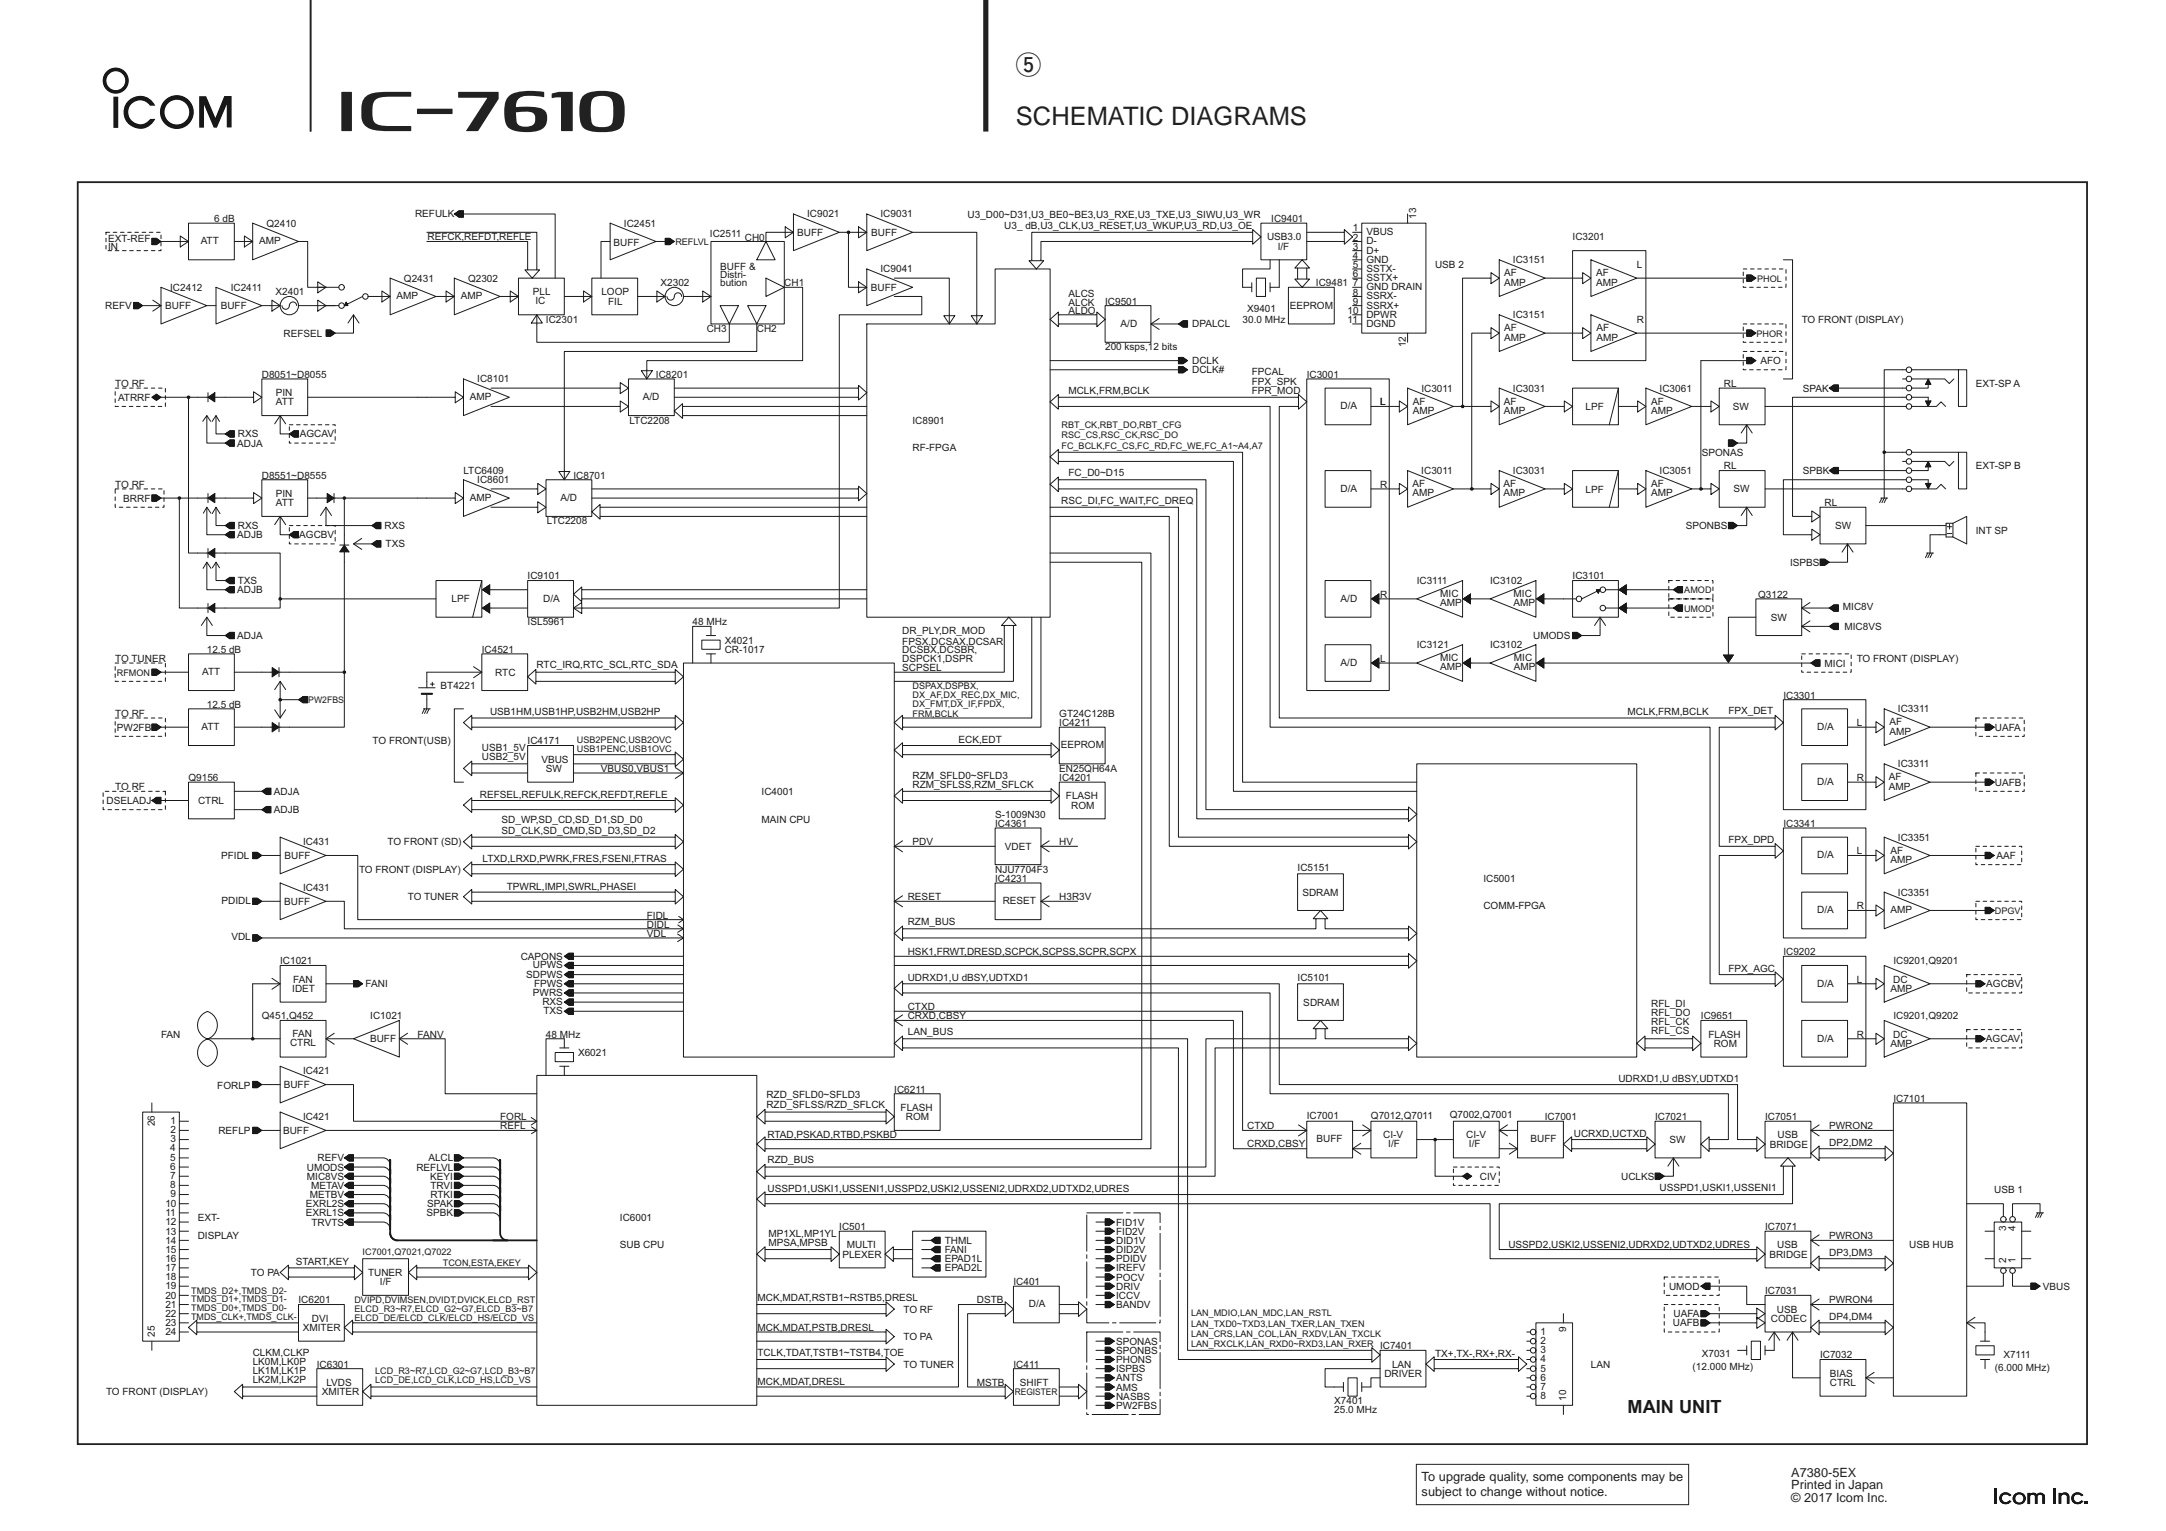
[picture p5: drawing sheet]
<svg xmlns="http://www.w3.org/2000/svg" width="420mm" height="297mm" viewBox="0 0 420 297" stroke-linecap="round" stroke-linejoin="round" font-family="sans-serif">
<defs><g id="words">
<g font-size="4.9" fill="#231f20">
<text x="197.1" y="14.3">t</text>
<text x="197.1" y="24.3">SCHEMATIC DIAGRAMS</text>
</g>
<text font-size="3.5" fill="#221915" x="315.7" y="274.2">MAIN UNIT</text>
<g font-size="2.5" fill="#231f20">
<text x="275.8" y="287.3">To upgrade quality, some components may be</text>
<text x="347.5" y="286.5">A7380-5EX</text>
<text x="275.8" y="290.2">subject to change without notice.</text>
<text x="347.5" y="288.9">Printed in Japan</text>
<text x="347.5" y="291.4">© 2017 Icom Inc.</text>
</g>
<g font-size="1.9" fill="#221915">
<text x="21" y="46.9">EXT-REF</text>
<text x="38.9" y="47.4">ATT</text>
<text x="41.5" y="43.1">6 dB</text>
<text x="50.2" y="47.4">AMP</text>
<text x="51.7" y="44">Q2410</text>
<text x="80.5" y="42.2">REFULK</text>
<text x="82.9" y="46.6">REFCK,REFDT,REFLE</text>
<text x="119" y="47.7">BUFF</text>
<text x="121" y="44">IC2451</text>
<text x="137.7" y="45.9">IC2511</text>
<text x="144.5" y="46.7">CH0</text>
<text x="154.7" y="45.8">BUFF</text>
<text x="156.6" y="42.2">IC9021</text>
<text x="169" y="45.8">BUFF</text>
<text x="170.8" y="42.2">IC9031</text>
<text x="187.7" y="42.3">U3_D00~D31,U3_BE0~BE3,U3_RXE,U3_TXE,U3_SIWU,U3_WR</text>
<text x="194.8" y="44.4">U3_ dB,U3_CLK,U3_RESET,U3_WKUP,U3_RD,U3_OE</text>
<text x="245.8" y="46.6">USB3.0</text>
<text x="246.6" y="43.1">IC9401</text>
<text x="262.4" y="46.7">2</text>
<text x="262.4" y="44.9">1</text>
<text x="265" y="47.4">D-</text>
<text x="265" y="45.6">VBUS</text>
<text x="274.7" y="42.4" transform="rotate(-90 274.7 42.4)">13</text>
<text x="305" y="46.6">IC3201</text>
<text x="21" y="48.4">IN</text>
<text x="139.7" y="52.3">BUFF &amp;</text>
<text x="139.7" y="54">Distri-</text>
<text x="170.8" y="52.9">IC9041</text>
<text x="247.8" y="48.4">I/F</text>
<text x="262.4" y="53.8">6</text>
<text x="262.4" y="52">5</text>
<text x="262.4" y="50.2">4</text>
<text x="262.4" y="48.4">3</text>
<text x="265" y="52.7">SSTX-</text>
<text x="265" y="51">GND</text>
<text x="265" y="49.2">D+</text>
<text x="278.4" y="52">USB 2</text>
<text x="291.8" y="53.6">AF</text>
<text x="293.5" y="51.1">IC3151</text>
<text x="309.6" y="53.6">AF</text>
<text x="317.5" y="52">L</text>
<text x="20.4" y="60">REFV</text>
<text x="32" y="60">BUFF</text>
<text x="33" y="56.4">IC2412</text>
<text x="42.8" y="60">BUFF</text>
<text x="44.7" y="56.5">IC2411</text>
<text x="53.5" y="57.3">X2401</text>
<text x="76.9" y="58.1">AMP</text>
<text x="78.4" y="54.6">Q2431</text>
<text x="89.4" y="58.1">AMP</text>
<text x="90.8" y="54.6">Q2302</text>
<text x="103.4" y="57.2">PLL</text>
<text x="103.9" y="59">IC</text>
<text x="116.7" y="57.3">LOOP</text>
<text x="118" y="59.1">FIL</text>
<text x="128.1" y="55.5">X2302</text>
<text x="139.7" y="55.5">bution</text>
<text x="152.1" y="55.5">CH1</text>
<text x="168.9" y="56.4">BUFF</text>
<text x="207.3" y="57.6">ALCS</text>
<text x="207.3" y="59.3">ALCK</text>
<text x="214.4" y="59.1">IC9501</text>
<text x="250.2" y="59.9">EEPROM</text>
<text x="255.3" y="55.5">IC9481</text>
<text x="262.4" y="59.1">9</text>
<text x="262.4" y="57.3">8</text>
<text x="262.4" y="55.6">7</text>
<text x="265" y="59.9">SSRX+</text>
<text x="265" y="58.1">SSRX-</text>
<text x="265" y="56.3">GND DRAIN</text>
<text x="265" y="54.5">SSTX+</text>
<text x="291.8" y="55.4">AMP</text>
<text x="309.6" y="55.4">AMP</text>
<text x="55" y="65.4">REFSEL</text>
<text x="105.9" y="62.6">IC2301</text>
<text x="137.1" y="64.4">CH3</text>
<text x="146.8" y="64.4">CH2</text>
<text x="207.3" y="60.9">ALDO</text>
<text x="217.4" y="63.4">A/D</text>
<text x="231.3" y="63.5">DPALCL</text>
<text x="241" y="62.6">30.0 MHz</text>
<text x="241.9" y="60.6">X9401</text>
<text x="261.4" y="60.9">10</text>
<text x="261.4" y="62.7">11</text>
<text x="265" y="61.6">DPWR</text>
<text x="265" y="63.4">DGND</text>
<text x="291.8" y="64.3">AF</text>
<text x="293.5" y="61.8">IC3151</text>
<text x="309.7" y="64.3">AF</text>
<text x="317.5" y="62.6">R</text>
<text x="349.5" y="62.6">TO FRONT (DISPLAY)</text>
<text x="214.4" y="68">200 ksps,12 bits</text>
<text x="231.3" y="70.6">DCLK</text>
<text x="272.7" y="67.4" transform="rotate(-90 272.7 67.4)">12</text>
<text x="291.8" y="66.1">AMP</text>
<text x="309.7" y="66.1">AMP</text>
<text x="341.5" y="70.6">AFO</text>
<text x="22.3" y="75.1">TO RF</text>
<text x="22.9" y="77.8">ATRRF</text>
<text x="50.8" y="73.3">D8051~D8055</text>
<text x="53.5" y="76.9">PIN</text>
<text x="91.1" y="77.6">AMP</text>
<text x="92.6" y="74.2">IC8101</text>
<text x="124.7" y="77.6">A/D</text>
<text x="127.2" y="73.3">IC8201</text>
<text x="207.3" y="76.5">MCLK,FRM,BCLK</text>
<text x="231.3" y="72.4">DCLK#</text>
<text x="242.8" y="74.6">FPX_SPK</text>
<text x="242.8" y="76.4">FPR_MOD</text>
<text x="242.8" y="72.8">FPCAL</text>
<text x="253.5" y="73.3">IC3001</text>
<text x="275.7" y="76">IC3011</text>
<text x="293.5" y="76">IC3031</text>
<text x="321.9" y="76">IC3061</text>
<text x="334.4" y="75.1">RL</text>
<text x="349.7" y="76">SPAK</text>
<text x="383.3" y="75.1">EXT-SP A</text>
<text x="53.5" y="78.6">ATT</text>
<text x="122.1" y="82.2">LTC2208</text>
<text x="177" y="82.2">IC8901</text>
<text x="260" y="79.4">D/A</text>
<text x="267.7" y="78.6">L</text>
<text x="274.1" y="78.5">AF</text>
<text x="274.1" y="80.3">AMP</text>
<text x="291.7" y="78.5">AF</text>
<text x="291.7" y="80.3">AMP</text>
<text x="307.6" y="79.6">LPF</text>
<text x="320.3" y="78.5">AF</text>
<text x="320.3" y="80.3">AMP</text>
<text x="336.1" y="79.5">SW</text>
<text x="46" y="86.6">ADJA</text>
<text x="46.1" y="84.9">RXS</text>
<text x="58.2" y="84.9">AGCAV</text>
<text x="177" y="87.5">RF-FPGA</text>
<text x="330.1" y="88.4">SPONAS</text>
<text x="22.3" y="94.6">TO RF</text>
<text x="50.8" y="92.9">D8551~D8555</text>
<text x="89.9" y="92">LTC6409</text>
<text x="92.6" y="93.8">IC8601</text>
<text x="111.2" y="92.9">IC8701</text>
<text x="207.3" y="92.3">FC_D0~D15</text>
<text x="260" y="95.4">D/A</text>
<text x="267.7" y="94.6">R</text>
<text x="274" y="94.5">AF</text>
<text x="275.7" y="92">IC3011</text>
<text x="291.7" y="94.5">AF</text>
<text x="293.5" y="92">IC3031</text>
<text x="307.6" y="95.7">LPF</text>
<text x="320.3" y="94.5">AF</text>
<text x="321.9" y="92">IC3051</text>
<text x="334.4" y="91.1">RL</text>
<text x="336.3" y="95.5">SW</text>
<text x="349.7" y="92">SPBK</text>
<text x="383.3" y="91.1">EXT-SP B</text>
<text x="23.9" y="97.3">BRRF</text>
<text x="53.5" y="96.4">PIN</text>
<text x="53.5" y="98.2">ATT</text>
<text x="91.1" y="97.2">AMP</text>
<text x="106.1" y="101.8">LTC2208</text>
<text x="108.7" y="97.2">A/D</text>
<text x="205.8" y="97.8">RSC_DI,FC_WAIT,FC_DREQ</text>
<text x="274" y="96.3">AMP</text>
<text x="291.7" y="96.3">AMP</text>
<text x="320.3" y="96.3">AMP</text>
<text x="353.9" y="98.2">RL</text>
<text x="46" y="104.4">ADJB</text>
<text x="46.1" y="102.6">RXS</text>
<text x="58" y="104.4">AGCBV</text>
<text x="74.6" y="102.6">RXS</text>
<text x="74.8" y="106.2">TXS</text>
<text x="327" y="102.6">SPONBS</text>
<text x="356" y="102.6">SW</text>
<text x="383.3" y="103.5">INT SP</text>
<text x="46.1" y="113.3">TXS</text>
<text x="102.4" y="112.4">IC9101</text>
<text x="274.8" y="113.3">IC3111</text>
<text x="289" y="113.3">IC3102</text>
<text x="305" y="112.4">IC3101</text>
<text x="347.3" y="109.8">ISPBS</text>
<text x="46" y="115.1">ADJB</text>
<text x="87.6" y="116.8">LPF</text>
<text x="105.4" y="116.8">D/A</text>
<text x="260" y="116.8">A/D</text>
<text x="267.7" y="116">R</text>
<text x="279.4" y="115.9">MIC</text>
<text x="279.4" y="117.6">AMP</text>
<text x="293.6" y="115.9">MIC</text>
<text x="293.6" y="117.6">AMP</text>
<text x="341" y="116">Q3122</text>
<text x="357.5" y="118.4">MIC8V</text>
<text x="46" y="124">ADJA</text>
<text x="102.4" y="121.3">ISL5961</text>
<text x="134.4" y="121.3">48 MHz</text>
<text x="140.6" y="124.9">X4021</text>
<text x="175" y="123">DR_PLY,DR_MOD</text>
<text x="175" y="125.1">FPSX,DCSAX,DCSAR</text>
<text x="274.8" y="125.8">IC3121</text>
<text x="289" y="125.8">IC3102</text>
<text x="297.4" y="123.9">UMODS</text>
<text x="343.5" y="120.4">SW</text>
<text x="357.8" y="122.2">MIC8VS</text>
<text x="22.3" y="128.4">TO TUNER</text>
<text x="39.2" y="131">ATT</text>
<text x="40.1" y="126.7">12.5 dB</text>
<text x="93.5" y="126.7">IC4521</text>
<text x="96.1" y="131.1">RTC</text>
<text x="104.1" y="129.6">RTC_IRQ,RTC_SCL,RTC_SDA</text>
<text x="140.6" y="126.6">CR-1017</text>
<text x="175" y="126.8">DCSBX,DCSBR,</text>
<text x="175" y="128.5">DSPCK1,DSPR</text>
<text x="175" y="130.2">SCPSEL</text>
<text x="260" y="129.2">A/D</text>
<text x="267.7" y="128.4">L</text>
<text x="279.3" y="128.3">MIC</text>
<text x="279.3" y="130.1">AMP</text>
<text x="293.7" y="128.3">MIC</text>
<text x="293.7" y="130.1">AMP</text>
<text x="353.9" y="129.3">MICI</text>
<text x="360.2" y="128.4">TO FRONT (DISPLAY)</text>
<text x="40.1" y="137.3">12.5 dB</text>
<text x="85.5" y="133.8">BT4221</text>
<text x="345.9" y="135.5">IC3301</text>
<text x="22.3" y="139.1">TO RF</text>
<text x="22.7" y="141.8">PW2FB</text>
<text x="39.1" y="141.6">ATT</text>
<text x="95.1" y="138.8">USB1HM,USB1HP,USB2HM,USB2HP</text>
<text x="205.5" y="140.9">IC4211</text>
<text x="205.5" y="139.1">GT24C128B</text>
<text x="315.7" y="138.6">MCLK,FRM,BCLK</text>
<text x="335.3" y="138.5">FPX_DET</text>
<text x="352.5" y="141.6">D/A</text>
<text x="360.2" y="140.9">L</text>
<text x="366.5" y="140.8">AF</text>
<text x="366.5" y="142.5">AMP</text>
<text x="368.2" y="138.2">IC3311</text>
<text x="387" y="141.8">UAFA</text>
<text x="72.3" y="144.4">TO FRONT(USB)</text>
<text x="93.5" y="145.7">USB1_5V</text>
<text x="93.5" y="147.5">USB2_5V</text>
<text x="102.4" y="144.4">IC4171</text>
<text x="105" y="148">VBUS</text>
<text x="105.9" y="149.8">SW</text>
<text x="116.6" y="149.8">VBUS0,VBUS1</text>
<text x="185.9" y="144.2">ECK,EDT</text>
<text x="205.5" y="149.8">EN25QH64A</text>
<text x="205.8" y="145.2">EEPROM</text>
<text x="368.2" y="148.9">IC3311</text>
<text x="20.7" y="156">DSELADJ</text>
<text x="22.3" y="153.3">TO RF</text>
<text x="36.6" y="151.5">Q9156</text>
<text x="38.4" y="156">CTRL</text>
<text x="53.1" y="154.2">ADJA</text>
<text x="93.1" y="154.7">REFSEL,REFULK,REFCK,REFDT,REFLE</text>
<text x="147.7" y="154.3">IC4001</text>
<text x="177" y="152.8">RZM_SFLSS,RZM_SFLCK</text>
<text x="177" y="151.1">RZM_SFLD0~SFLD3</text>
<text x="205.5" y="151.5">IC4201</text>
<text x="206.8" y="155.1">FLASH</text>
<text x="352.5" y="152.3">D/A</text>
<text x="360.2" y="151.5">R</text>
<text x="366.4" y="151.4">AF</text>
<text x="366.4" y="153.2">AMP</text>
<text x="387" y="152.4">UAFB</text>
<text x="53.1" y="157.8">ADJB</text>
<text x="97.3" y="159.6">SD_WP,SD_CD,SD_D1,SD_D0</text>
<text x="97.3" y="161.7">SD_CLK,SD_CMD,SD_D3,SD_D2</text>
<text x="147.7" y="159.6">MAIN CPU</text>
<text x="193" y="160.4">IC4361</text>
<text x="193" y="158.7">S-1009N30</text>
<text x="207.8" y="156.9">ROM</text>
<text x="345.9" y="160.4">IC3341</text>
<text x="42.9" y="166.7">PFIDL</text>
<text x="55.2" y="166.7">BUFF</text>
<text x="58.8" y="164">IC431</text>
<text x="75.2" y="164">TO FRONT (SD)</text>
<text x="93.6" y="167.2">LTXD,LRXD,PWRK,FRES,FSENI,FTRAS</text>
<text x="177" y="164">PDV</text>
<text x="194.9" y="164.9">VDET</text>
<text x="205.5" y="164">HV</text>
<text x="335.3" y="163.5">FPX_DPD</text>
<text x="352.5" y="166.5">D/A</text>
<text x="360.2" y="165.8">L</text>
<text x="366.7" y="165.6">AF</text>
<text x="366.7" y="167.4">AMP</text>
<text x="368.2" y="163.1">IC3351</text>
<text x="387.3" y="166.7">AAF</text>
<text x="58.8" y="172.9">IC431</text>
<text x="69.6" y="169.3">TO FRONT (DISPLAY)</text>
<text x="98.3" y="172.6">TPWRL,IMPI,SWRL,PHASEI</text>
<text x="193" y="171.1">IC4231</text>
<text x="193" y="169.3">NJU7704F3</text>
<text x="251.7" y="169.1">IC5151</text>
<text x="252.6" y="173.9">SDRAM</text>
<text x="287.8" y="171.1">IC5001</text>
<text x="368.2" y="173.8">IC3351</text>
<text x="43" y="175.4">PDIDL</text>
<text x="55.1" y="175.5">BUFF</text>
<text x="79.1" y="174.7">TO TUNER</text>
<text x="125.5" y="178.2">FIDL</text>
<text x="125.5" y="180">DIDL</text>
<text x="176.1" y="174.7">RESET</text>
<text x="176.1" y="179.5">RZM_BUS</text>
<text x="194.5" y="175.4">RESET</text>
<text x="205.5" y="174.7">H3R3V</text>
<text x="287.8" y="176.4">COMM-FPGA</text>
<text x="352.5" y="177.2">D/A</text>
<text x="360.2" y="176.4">R</text>
<text x="366.7" y="177.2">AMP</text>
<text x="44.9" y="182.4">VDL</text>
<text x="125.5" y="181.8">VDL</text>
<text x="176.1" y="185.3">HSK1,FRWT,DRESD,SCPCK,SCPSS,SCPR,SCPX</text>
<text x="345.9" y="185.3">IC9202</text>
<text x="54.3" y="187.1">IC1021</text>
<text x="56.9" y="190.7">FAN</text>
<text x="70.9" y="191.5">FANI</text>
<text x="101" y="186.3">CAPONS</text>
<text x="102.1" y="189.7">SDPWS</text>
<text x="103.4" y="187.9">UPWS</text>
<text x="103.6" y="191.4">FPWS</text>
<text x="176.1" y="190.3">UDRXD1,U dBSY,UDTXD1</text>
<text x="251.7" y="190.4">IC5101</text>
<text x="335.3" y="188.5">FPX_AGC</text>
<text x="352.5" y="191.4">D/A</text>
<text x="360.2" y="190.7">L</text>
<text x="367.2" y="190.7">DC</text>
<text x="367.3" y="187.1">IC9201,Q9201</text>
<text x="385.3" y="191.5">AGCBV</text>
<text x="50.8" y="197.8">Q451,Q452</text>
<text x="56.7" y="192.4">IDET</text>
<text x="71.8" y="197.8">IC1021</text>
<text x="103.4" y="193.2">PWRS</text>
<text x="105.2" y="195">RXS</text>
<text x="105.4" y="196.8">TXS</text>
<text x="176.1" y="197.8">CRXD,CBSY</text>
<text x="176.1" y="196">CTXD</text>
<text x="252.8" y="195.2">SDRAM</text>
<text x="320.3" y="195.3">RFL_DI</text>
<text x="320.3" y="197.1">RFL_DO</text>
<text x="329.9" y="197.8">IC9651</text>
<text x="366.7" y="192.4">AMP</text>
<text x="367.3" y="197.8">IC9201,Q9202</text>
<text x="31.2" y="201.3">FAN</text>
<text x="56.3" y="203">CTRL</text>
<text x="56.8" y="201.2">FAN</text>
<text x="71.8" y="202.2">BUFF</text>
<text x="81" y="201.3">FANV</text>
<text x="105.9" y="201.3">48 MHz</text>
<text x="176.1" y="200.8">LAN_BUS</text>
<text x="320.3" y="198.9">RFL_CK</text>
<text x="320.3" y="200.7">RFL_CS</text>
<text x="331.4" y="201.3">FLASH</text>
<text x="332.4" y="203.1">ROM</text>
<text x="352.5" y="202.1">D/A</text>
<text x="360.2" y="201.3">R</text>
<text x="366.7" y="203.1">AMP</text>
<text x="367.2" y="201.3">DC</text>
<text x="385.2" y="202.2">AGCAV</text>
<text x="58.8" y="208.4">IC421</text>
<text x="112.1" y="204.9">X6021</text>
<text x="313.9" y="210">UDRXD1,U dBSY,UDTXD1</text>
<text x="42.1" y="211.2">FORLP</text>
<text x="55" y="211.1">BUFF</text>
<text x="148.7" y="215">RZD_SFLSS/RZD_SFLCK</text>
<text x="148.7" y="213">RZD_SFLD0~SFLD3</text>
<text x="173.5" y="212">IC6211</text>
<text x="174.7" y="215.6">FLASH</text>
<text x="367.3" y="213.8">IC7101</text>
<text x="30" y="218.5" transform="rotate(-90 30 218.5)">26</text>
<text x="33.1" y="218.1">1</text>
<text x="33.1" y="219.8">2</text>
<text x="33.1" y="221.6">3</text>
<text x="42.4" y="219.9">REFLP</text>
<text x="54.9" y="220">BUFF</text>
<text x="58.8" y="217.3">IC421</text>
<text x="97" y="219.1">REFL</text>
<text x="97" y="217.3">FORL</text>
<text x="148.9" y="220.8">RTAD,PSKAD,RTBD,PSKBD</text>
<text x="175.7" y="217.3">ROM</text>
<text x="241.9" y="219.1">CTXD</text>
<text x="253.5" y="217.1">IC7001</text>
<text x="255.4" y="221.7">BUFF</text>
<text x="265.9" y="217.1">Q7012,Q7011</text>
<text x="268.3" y="220.8">CI-V</text>
<text x="281.2" y="217">Q7002,Q7001</text>
<text x="284.4" y="220.8">CI-V</text>
<text x="296.9" y="221.7">BUFF</text>
<text x="299.7" y="217.3">IC7001</text>
<text x="305.3" y="220.5">UCRXD,UCTXD</text>
<text x="321" y="217.3">IC7021</text>
<text x="323.8" y="221.8">SW</text>
<text x="342.4" y="217.3">IC7051</text>
<text x="344.8" y="220.9">USB</text>
<text x="354.8" y="219.1">PWRON2</text>
<text x="33" y="223.4">4</text>
<text x="33" y="225.2">5</text>
<text x="33" y="226.9">6</text>
<text x="59.5" y="227.1">UMODS</text>
<text x="61.6" y="225.3">REFV</text>
<text x="80.8" y="227.1">REFLVL</text>
<text x="83.1" y="225.3">ALCL</text>
<text x="148.9" y="225.7">RZD_BUS</text>
<text x="241.9" y="222.5">CRXD,CBSY</text>
<text x="269.3" y="222.5">I/F</text>
<text x="284.9" y="222.5">I/F</text>
<text x="343.3" y="222.7">BRIDGE</text>
<text x="354.8" y="222.4">DP2,DM2</text>
<text x="33" y="228.7">7</text>
<text x="33" y="230.5">8</text>
<text x="33" y="232.3">9</text>
<text x="59.5" y="228.9">MIC8VS</text>
<text x="60.1" y="232.4">METBV</text>
<text x="60.4" y="230.7">METAV</text>
<text x="83.5" y="228.9">KEYI</text>
<text x="83.5" y="230.7">TRVI</text>
<text x="83.5" y="232.4">RTKI</text>
<text x="148.9" y="231.3">USSPD1,USKI1,USSENI1,USSPD2,USKI2,USSENI2,UDRXD2,UDTXD2,UDRES</text>
<text x="287.1" y="228.9">CIV</text>
<text x="314.5" y="228.9">UCLKS</text>
<text x="321.9" y="231.1">USSPD1,USKI1,USSENI1</text>
<text x="386.8" y="231.6">USB 1</text>
<text x="32.1" y="234.2">10</text>
<text x="32.1" y="236">11</text>
<text x="32.1" y="237.7">12</text>
<text x="32.1" y="239.5">13</text>
<text x="38.3" y="236.9">EXT-</text>
<text x="59.3" y="234.2">EXRL2S</text>
<text x="59.3" y="236">EXRL1S</text>
<text x="60.4" y="237.8">TRVTS</text>
<text x="82.7" y="236">SPBK</text>
<text x="82.9" y="234.2">SPAK</text>
<text x="120.2" y="236.9">IC6001</text>
<text x="162.8" y="238.7">IC501</text>
<text x="216.5" y="239.6">FID2V</text>
<text x="216.5" y="237.8">FID1V</text>
<text x="342.4" y="238.7">IC7071</text>
<text x="389.2" y="238.8" transform="rotate(-90 389.2 238.8)">3</text>
<text x="390.9" y="238.8" transform="rotate(-90 390.9 238.8)">4</text>
<text x="32.1" y="241.3">14</text>
<text x="32.1" y="243.1">15</text>
<text x="32.1" y="244.8">16</text>
<text x="38.3" y="240.4">DISPLAY</text>
<text x="57.4" y="245.5">START,KEY</text>
<text x="120.2" y="242.2">SUB CPU</text>
<text x="149.1" y="240">MP1XL,MP1YL</text>
<text x="149.1" y="241.8">MPSA,MPSB</text>
<text x="163.4" y="244">PLEXER</text>
<text x="164.3" y="242.2">MULTI</text>
<text x="183.3" y="241.3">THML</text>
<text x="183.3" y="243.1">FANI</text>
<text x="183.3" y="244.9">EPAD1L</text>
<text x="216.5" y="241.3">DID1V</text>
<text x="216.5" y="244.9">PDIDV</text>
<text x="216.5" y="243.1">DID2V</text>
<text x="292.6" y="242.2">USSPD2,USKI2,USSENI2,UDRXD2,UDTXD2,UDRES</text>
<text x="343.2" y="244">BRIDGE</text>
<text x="344.7" y="242.2">USB</text>
<text x="354.8" y="243.7">DP3,DM3</text>
<text x="354.8" y="240.4">PWRON3</text>
<text x="370.4" y="242.2">USB HUB</text>
<text x="389.2" y="245.1" transform="rotate(-90 389.2 245.1)">2</text>
<text x="390.9" y="245.1" transform="rotate(-90 390.9 245.1)">1</text>
<text x="32.1" y="246.6">17</text>
<text x="32.1" y="248.4">18</text>
<text x="32.1" y="250.2">19</text>
<text x="32.1" y="252">20</text>
<text x="48.7" y="247.6">TO PA</text>
<text x="71.4" y="247.6">TUNER</text>
<text x="73.7" y="249.3">I/F</text>
<text x="183.3" y="246.7">EPAD2L</text>
<text x="196.6" y="249.3">IC401</text>
<text x="216.5" y="252">ICCV</text>
<text x="216.5" y="250.2">DRIV</text>
<text x="216.5" y="246.7">IREFV</text>
<text x="216.5" y="248.4">POCV</text>
<text x="323.8" y="250.2">UMOD</text>
<text x="342.4" y="251.1">IC7031</text>
<text x="396.3" y="250.2">VBUS</text>
<text x="32.1" y="253.7">21</text>
<text x="32.1" y="255.5">22</text>
<text x="32.1" y="257.3">23</text>
<text x="57.9" y="252.9">IC6201</text>
<text x="60.5" y="256.4">DVI</text>
<text x="146.9" y="252.5">MCK,MDAT,RSTB1~RSTB5,DRESL</text>
<text x="175.3" y="254.7">TO RF</text>
<text x="189.5" y="252.9">DSTB</text>
<text x="199.6" y="253.7">D/A</text>
<text x="216.5" y="253.8">BANDV</text>
<text x="324.5" y="257.3">UAFB</text>
<text x="324.6" y="255.6">UAFA</text>
<text x="343.5" y="256.4">CODEC</text>
<text x="344.7" y="254.7">USB</text>
<text x="354.8" y="256.2">DP4,DM4</text>
<text x="354.8" y="252.9">PWRON4</text>
<text x="30" y="259.3" transform="rotate(-90 30 259.3)">25</text>
<text x="32.1" y="259.1">24</text>
<text x="49" y="263.1">CLKM,CLKP</text>
<text x="58.7" y="258.2">XMITER</text>
<text x="146.9" y="263.1">TCLK,TDAT,TSTB1~TSTB4,TOE</text>
<text x="146.9" y="258.2">MCK,MDAT,PSTB,DRESL</text>
<text x="175.3" y="260">TO PA</text>
<text x="216.5" y="260.9">SPONAS</text>
<text x="216.5" y="262.7">SPONBS</text>
<text x="267.7" y="261.8">IC7401</text>
<text x="278.4" y="263.2">TX+,TX-,RX+,RX-</text>
<text x="298.8" y="259">1</text>
<text x="298.8" y="260.8">2</text>
<text x="298.8" y="262.5">3</text>
<text x="303.8" y="258.4" transform="rotate(-90 303.8 258.4)">9</text>
<text x="330.1" y="263.2">X7031</text>
<text x="353.1" y="263.6">IC7032</text>
<text x="388.6" y="263.6">X7111</text>
<text x="49" y="264.9">LK0M,LK0P</text>
<text x="49" y="266.6">LK1M,LK1P</text>
<text x="49" y="268.4">LK2M,LK2P</text>
<text x="61.5" y="265.3">IC6301</text>
<text x="63.3" y="268.9">LVDS</text>
<text x="146.9" y="268.7">MCK,MDAT,DRESL</text>
<text x="175.3" y="265.3">TO TUNER</text>
<text x="189.5" y="268.9">MSTB</text>
<text x="196.6" y="265.3">IC411</text>
<text x="197.8" y="268.9">SHIFT</text>
<text x="216.5" y="264.4">PHONS</text>
<text x="216.5" y="266.2">ISPBS</text>
<text x="216.5" y="268">ANTS</text>
<text x="216.5" y="269.8">AMS</text>
<text x="268.5" y="267.1">DRIVER</text>
<text x="270" y="265.3">LAN</text>
<text x="298.8" y="264.3">4</text>
<text x="298.8" y="266.1">5</text>
<text x="298.8" y="267.9">6</text>
<text x="298.8" y="269.7">7</text>
<text x="308.6" y="265.3">LAN</text>
<text x="328.3" y="265.9">(12.000 MHz)</text>
<text x="355" y="267.1">BIAS</text>
<text x="355" y="268.9">CTRL</text>
<text x="387" y="266">(6.000 MHz)</text>
<text x="20.6" y="270.7">TO FRONT (DISPLAY)</text>
<text x="62.4" y="270.7">XMITER</text>
<text x="216.5" y="271.6">NASBS</text>
<text x="216.5" y="273.3">PW2FBS</text>
<text x="258.8" y="272.4">X7401</text>
<text x="258.8" y="274.2">25.0 MHz</text>
<text x="298.8" y="271.4">8</text>
<text x="303.8" y="271.8" transform="rotate(-90 303.8 271.8)">10</text>
</g>
<g font-size="1.8" fill="#221915">
<text x="131" y="47.5">REFLVL</text>
<text x="340.8" y="54.6">PHOL</text>
<text x="340.7" y="65.3">PHOR</text>
<text x="205.9" y="83">RBT_CK,RBT_DO,RBT_CFG</text>
<text x="205.9" y="84.9">RSC_CS,RSC_CK,RSC_DO</text>
<text x="205.9" y="87.1">FC_BCLK,FC_CS,FC_RD,FC_WE,FC_A1~A4,A7</text>
<text x="326.7" y="118.6">UMOD</text>
<text x="326.7" y="115.1">AMOD</text>
<text x="22.7" y="131.1">RFMON</text>
<text x="59.8" y="136.5">PW2FBS</text>
<text x="177" y="133.7">DSPAX,DSPBX,</text>
<text x="177" y="135.4">DX_AF,DX_REC,DX_MIC,</text>
<text x="177" y="137.2">DX_FMT,DX_IF,FPDX,</text>
<text x="177" y="139">FRM,BCLK</text>
<text x="111.9" y="146">USB1PENC,USB1OVC</text>
<text x="111.9" y="144.2">USB2PENC,USB2OVC</text>
<text x="387" y="177.3">DPGV</text>
<text x="70.3" y="243.5">IC7001,Q7021,Q7022</text>
<text x="85.9" y="245.6">TCON,ESTA,EKEY</text>
<text x="37.1" y="251">TMDS_D2+,TMDS_D2-</text>
<text x="37.1" y="252.7">TMDS_D1+,TMDS_D1-</text>
<text x="37.1" y="254.4">TMDS_D0+,TMDS_D0-</text>
<text x="37.1" y="256">TMDS_CLK+,TMDS_CLK-</text>
<text x="68.7" y="254.5">ELCD_R3~R7,ELCD_G2~G7,ELCD_B3~B7</text>
<text x="68.7" y="256.3">ELCD_DE/ELCD_CLK/ELCD_HS/ELCD_VS</text>
<text x="68.7" y="252.9">DVIPD,DVIMSEN,DVIDT,DVICK,ELCD_RST</text>
<text x="231" y="257.4">LAN_TXD0~TXD3,LAN_TXER,LAN_TXEN</text>
<text x="231" y="255.4">LAN_MDIO,LAN_MDC,LAN_RSTL</text>
<text x="231" y="261.4">LAN_RXCLK,LAN_RXD0~RXD3,LAN_RXER</text>
<text x="231" y="259.4">LAN_CRS,LAN_COL,LAN_RXDV,LAN_TXCLK</text>
<text x="72.8" y="266.5">LCD_R3~R7,LCD_G2~G7,LCD_B3~B7</text>
<text x="72.8" y="268.4">LCD_DE,LCD_CLK,LCD_HS,LCD_VS</text>
<text x="196.8" y="270.7">REGISTER</text>
</g>
</g></defs>
<g fill="#000">
<path d="M22 18.8h.9v6h-.9zM38.6 18.7h1.4l1.8 4.2 1.7-4.3h1.4v6.1h-.9v-4.5l-1.9 4.6h-.6l-1.9-4.5v4.5h-.9zM24.7 19.8a3.2 3.2 0 0 1 5.4 .7h-1a2.32 2.32 0 0 0-3.5-.4 2.32 2.32 0 0 0 .1 3.5 2.32 2.32 0 0 0 3.5-.5h.9a3.2 3.2 0 0 1-4.5 1.4 3.2 3.2 0 0 1-.9-4.7zM386.8 288.8h.5v2.9h-.5zM390.6 290a1.24 1.24 0 0 1 1.8-.3 1.24 1.24 0 0 1 .2 1.8 1.24 1.24 0 0 1-1.7 .2 1.14 1.14 0 0 1-.3-1.7zM398.3 288.8h.5v2.9h-.5zM399.3 289.7h.5v.1a.95 .95 0 0 1 .9-.2 .95 .95 0 0 1 .7 .7v1.5h-.5v-1.5l-.2-.3a.63 .63 0 0 0-.8 .2l-.1 1.6h-.5zM402.1 289.9a1.38 1.38 0 0 1 2 .2l-.4 .2a.79 .79 0 0 0-1-.3 .79 .79 0 0 0-.4 1 .79 .79 0 0 0 1 .4l.4-.3 .4 .2a1.22 1.22 0 0 1-1.8 .3 1.22 1.22 0 0 1-.2-1.7zM404.4 291.3h.4v.5h-.4z"/>
<path d="M19.9 15.6a2.55 2.55 0 0 0 5.1 0 2.55 2.55 0 0 0-5.1 0zM20.6 15.7a1.85 1.85 0 0 1 3.7 0 1.85 1.85 0 0 1-3.7 0z"/>
<path d="M31 21.7a3.3 3.3 0 0 0 6.6 0 3.3 3.3 0 0 0-6.6 0zM31.9 21.8a2.4 2.4 0 0 1 4.8 0 2.4 2.4 0 0 1-4.8 0z"/>
</g>
<circle cx="391.6" cy="290.7" r=".78" fill="#fff"/>
<path d="M386.9 288.8h.5v2.9h-.5zM388.1 289.9a1.38 1.38 0 0 1 2 .2l-.4 .2a.79 .79 0 0 0-1-.3 .79 .79 0 0 0-.4 1 .79 .79 0 0 0 1.1 .4l.4-.3 .3 .2a1.22 1.22 0 0 1-1.7 .3 1.22 1.22 0 0 1-.3-1.7zM390.7 290a1.24 1.24 0 0 1 1.7-.3 1.24 1.24 0 0 1 .3 1.8 1.24 1.24 0 0 1-1.8 .2 1.14 1.14 0 0 1-.2-1.7zM393.3 289.7h.4v.1l.4-.1a.89 .89 0 0 1 1 .2 .97 .97 0 0 1 1.2-.1 .97 .97 0 0 1 .3 1.2v.8h-.4v-1.5a.52 .52 0 0 0-.6-.3 .52 .52 0 0 0-.4 .4v1.4h-.5v-1.5l-.4-.3-.4 .1-.1 .2v1.5h-.5zM398.3 288.8h.5v2.9h-.5zM399.4 289.7h.4v.1a.95 .95 0 0 1 1-.2 .95 .95 0 0 1 .6 .7v1.5h-.4v-1.5l-.2-.3a.63 .63 0 0 0-.9 .2v1.6h-.5zM402.2 289.9a1.38 1.38 0 0 1 1.9 .2l-.3 .2a.79 .79 0 0 0-1.1-.3 .79 .79 0 0 0-.3 1 .79 .79 0 0 0 1 .4l.4-.3 .3 .2a1.22 1.22 0 0 1-1.7 .3 1.22 1.22 0 0 1-.2-1.7zM404.4 291.3h.5v.5h-.5z" fill="#000"/>
<path d="M274.7 284.1h52.9v7.8h-52.9z" fill="none" stroke="#231f20" stroke-width=".19"/>
<circle cx="391.7" cy="290.7" r=".78" fill="#fff"/>
<path d="M388.2 289.9a1.38 1.38 0 0 1 2 .2l-.4 .2a.79 .79 0 0 0-1-.3 .79 .79 0 0 0-.4 1 .79 .79 0 0 0 1 .4l.4-.3 .4 .2a1.22 1.22 0 0 1-1.8 .3 1.22 1.22 0 0 1-.2-1.7zM393.3 289.7h.5v.1l.3-.1a.89 .89 0 0 1 1 .2 .97 .97 0 0 1 1.3-.1 .97 .97 0 0 1 .3 1.2v.8h-.5v-1.5a.52 .52 0 0 0-.5-.3 .52 .52 0 0 0-.5 .4v1.4h-.4v-1.5l-.5-.3-.3 .1-.2 .2v1.5h-.5z" fill="#000"/>
<path d="M60.2 0v25.5M60.3 0v25.5" fill="none" stroke="#231f20" stroke-width=".3"/>
<path d="M191.2 0v25.5" fill="none" stroke="#231f20" stroke-width="1" stroke-linecap="butt"/>
<path d="M66.2 17.9v7.4l.1 .1h1.9l.1-.1v-7.4l-.1-.1zM80.9 21.1v.9l.1 .1h6.7l.1-.1v-.8l-.1-.1zM70.8 18.8a4.4 4.4 0 0 0-.7 3.6 2.83 2.83 0 0 0 2.9 2.9l2.7 .1h4l.1-.1v-.7l-.1-.1h-4a4.2 4.2 0 0 1-3-.7 5.1 5.1 0 0 1-.2-4 2.29 2.29 0 0 1 2.2-1h5l.1-.2v-.7l-.1-.1h-5.1a5.9 5.9 0 0 0-3.8 1zM88.9 17.9v.9l.1 .2h5.5l-4.1 6.4h2.3l4-6.1v-1.4zM98.8 18.6a8.4 8.4 0 0 1 5-.9l1.7 .2 .1 .8-.1 .2a9.5 9.5 0 0 0-4.5 0 1.73 1.73 0 0 0-.8 1.9 13.1 13.1 0 0 1 5 .3 1.78 1.78 0 0 1 .9 2.2 2.41 2.41 0 0 1-2.6 2.3 7 7 0 0 1-4.8-.8 4.6 4.6 0 0 1-.9-3.8 3.4 3.4 0 0 1 1-2.4zM100.1 21.8l.1 1.8a1.09 1.09 0 0 0 .9 .9 2.62 2.62 0 0 0 2.5-.5 1.47 1.47 0 0 0-1.1-2.3zM107 18.2v.8l1-.1h.7l.1 .1 .1 6.4h2.2v-7.5l-2.7-.1zM113.1 18.6a6.9 6.9 0 0 1 5.3-.9 2.72 2.72 0 0 1 2.7 2.9l.1 .9a5.2 5.2 0 0 1-.7 3.2 7 7 0 0 1-4.7 .9 3 3 0 0 1-3.2-1.7l-.2-1.4a7 7 0 0 1 .5-3.6zM115.1 19a1.84 1.84 0 0 0-.5 1.5v2.3a1.66 1.66 0 0 0 2.2 1.9 1.67 1.67 0 0 0 2.1-1.9l.1-1.4a3 3 0 0 0-.6-2.4 3.5 3.5 0 0 0-3.3 0z" fill="#231f20"/>
<g fill="none" stroke="#221915" stroke-width=".19">
<path d="M317.5 78.9h.2M317.7 77.8l1.6 1.1-1.6 1zM317.5 94.9h.2M317.7 93.8l1.6 1.1-1.6 1zM111.2 115.3l1.6-1.4v2.8zM112.8 116.2h.2M112.8 114.4h.2M89.9 149.1l1.6-1.4v2.8zM91.5 148.2h.2M91.5 150h.2M130.8 146.4h.2M130.8 148.2h.2"/>
<path d="M131 145.9l1.6 1.4-1.6 1.4zM102.4 246h.1M102.4 247.8h.1M102.5 245.5l1.6 1.4-1.6 1.4zM258.8 269.1h1.8M260.6 268.2v1.8M261.5 267.3h1.8v3.6h-1.8zM264.2 269.1h1.7M264.2 268.2v1.8M265.9 262h.2M265.9 263.8h.2M266.1 261.5l1.6 1.4-1.6 1.4z"/>
<path d="M267.7 262h8.9v7.1h-8.9zM276.6 264.7l1.6-1.5v2.9zM278.2 263.8h.2M278.2 265.5h.2M294.4 263.8h.2M294.4 265.5h.2M294.6 263.2l1.6 1.5-1.6 1.4z"/>
</g>
<path d="M93.5 114.4l1.6-1.1v2.2z" fill="#221915"/>
<path d="M95.1 114.4h.1" fill="none" stroke="#221915" stroke-width=".19"/>
<path d="M93.5 118l1.6-1.1v2.1z" fill="#221915"/>
<path d="M95.1 118h.1M54.3 198h8.9v7.1h-8.9z" fill="none" stroke="#221915" stroke-width=".19"/>
<g fill="#221915">
<path d="M339.7 53.3l.9 .7-.9 .6z"/>
<path d="M339.7 53.3l.9 .7-1.8 .6z"/>
<path d="M338.8 53.3h.9l.9 .7z"/>
<path d="M338.8 54.6l1.8-.6-.9 .6z"/>
<path d="M338.8 53.3l1.8 .7-.9 .6z"/>
<path d="M338.8 53.3l.9 1.3h-.9z"/>
<path d="M339.7 53.3v1.3h-.9z"/>
<path d="M338.8 53.3h.9l-.9 1.3z"/>
<path d="M338.8 53.3l1.8 .7-1.8 .6z"/>
<path d="M338.8 53.3h.9v1.3z"/>
</g>
<path d="M338.8 53.3h.9l.9 .7-.9 .6h-.9zM68.6 201.5l8.9-3.5v7.1z" fill="none" stroke="#221915" stroke-width=".19"/>
<g fill="#221915">
<path d="M339.7 64l.9 .6-.9 .7z"/>
<path d="M339.7 64l.9 .6-1.8 .7z"/>
<path d="M338.8 64h.9l.9 .6z"/>
<path d="M338.8 65.3l1.8-.7-.9 .7z"/>
<path d="M338.8 64l1.8 .6-.9 .7z"/>
<path d="M338.8 64l.9 1.3h-.9z"/>
<path d="M339.7 64v1.3h-.9z"/>
<path d="M338.8 64h.9l-.9 1.3z"/>
<path d="M338.8 64l1.8 .6-1.8 .7z"/>
<path d="M338.8 64h.9v1.3z"/>
</g>
<path d="M338.8 64h.9l.9 .6-.9 .7h-.9zM79.1 200.5l-1.6 1 1.6 1.1" fill="none" stroke="#221915" stroke-width=".19"/>
<g fill="#221915">
<path d="M325.5 117.3h.9v1.3z"/>
<path d="M325.5 117.3h.9l-.9 1.3z"/>
<path d="M324.6 118l.9-.7h.9z"/>
<path d="M326.4 117.3v1.3h-.9z"/>
<path d="M324.6 118l1.8-.7v1.3z"/>
<path d="M324.6 118l1.8 .6h-.9z"/>
<path d="M325.5 117.3l.9 1.3h-.9z"/>
<path d="M324.6 118l.9-.7v1.3z"/>
<path d="M324.6 118l1.8-.7-.9 1.3z"/>
<path d="M324.6 118l.9-.7 .9 1.3z"/>
</g>
<path d="M324.6 118l.9-.7h.9v1.3h-.9z" fill="none" stroke="#221915" stroke-width=".19"/>
<path d="M313.9 118l1.6-1.1v2.1z" fill="#221915"/>
<path d="M315.5 118h.2" fill="none" stroke="#221915" stroke-width=".19"/>
<g fill="#221915">
<path d="M305 122.7h.9l-.9 1.2z"/>
<path d="M305 122.7h.9v1.2z"/>
<path d="M305 122.7h.9l.9 .6z"/>
<path d="M305 122.7l.9 1.2h-.9z"/>
<path d="M305 122.7l1.8 .6-1.8 .6z"/>
<path d="M305 123.9l1.8-.6-.9 .6z"/>
<path d="M305.9 122.7v1.2h-.9z"/>
<path d="M305.9 122.7l.9 .6-.9 .6z"/>
<path d="M305 122.7l1.8 .6-.9 .6z"/>
<path d="M305.9 122.7l.9 .6-1.8 .6z"/>
</g>
<path d="M289 64.6h.2M289.2 63.6l1.6 1-1.6 1.1zM305 122.7h.9l.9 .6-.9 .6h-.9z" fill="none" stroke="#221915" stroke-width=".19"/>
<path d="M265.9 116.2l1.6-1.1v2.2z" fill="#221915"/>
<path d="M267.5 116.2h.2M196.6 249.5h8.9v7.2h-8.9z" fill="none" stroke="#221915" stroke-width=".19"/>
<g fill="#221915">
<path d="M353.1 108.5l.8 1.2h-.8z"/>
<path d="M353.9 108.5v1.2h-.8z"/>
<path d="M353.1 109.7l1.7-.6-.9 .6z"/>
<path d="M353.1 108.5h.8l-.8 1.2z"/>
<path d="M353.1 108.5l1.7 .6-1.7 .6z"/>
<path d="M353.1 108.5h.8l.9 .6z"/>
<path d="M353.1 108.5h.8v1.2z"/>
<path d="M353.9 108.5l.9 .6-.9 .6z"/>
<path d="M353.9 108.5l.9 .6-1.7 .6z"/>
<path d="M353.1 108.5l1.7 .6-.9 .6z"/>
</g>
<path d="M353.1 108.5h.8l.9 .6-.9 .6h-.8z" fill="none" stroke="#221915" stroke-width=".19"/>
<g fill="#221915">
<path d="M352.2 128h.9v1.3z"/>
<path d="M352.2 128h.9l-.9 1.3z"/>
<path d="M351.3 128.6l.9-.6h.9z"/>
<path d="M353.1 128v1.3h-.9z"/>
<path d="M351.3 128.6l1.8-.6v1.3z"/>
<path d="M351.3 128.6l1.8 .7h-.9z"/>
<path d="M352.2 128l.9 1.3h-.9z"/>
<path d="M351.3 128.6l.9-.6v1.3z"/>
<path d="M351.3 128.6l1.8-.6-.9 1.3z"/>
<path d="M351.3 128.6l.9-.6 .9 1.3z"/>
</g>
<g fill="none" stroke="#221915" stroke-width=".19">
<path d="M351.3 128.6l.9-.6h.9v1.3h-.9zM363.7 141.1h.2M363.9 140l1.6 1.1-1.6 1.1z"/>
<circle cx="306.3" cy="116.2" r=".53"/>
<circle cx="310.9" cy="118" r=".53"/>
<circle cx="310.9" cy="114.4" r=".53"/>
</g>
<path d="M309.7 114.4h.7l-.4 .7z" fill="#221915"/>
<path d="M308.6 61.1l8.9 3.5-8.9 3.6zM303.3 116.2h2.5M310.4 114.4h-.7l.3 .7 .4-.7-3.6 1.8M311.4 118h2.5M311.4 114.4h2.5" fill="none" stroke="#221915" stroke-width=".19"/>
<path d="M297.9 116.2l1.6-1.1v2.2z" fill="#221915"/>
<path d="M299.5 116.2h.2" fill="none" stroke="#221915" stroke-width=".19"/>
<path d="M297.9 128.6l1.6-1v2.1z" fill="#221915"/>
<path d="M299.5 128.6h.2" fill="none" stroke="#221915" stroke-width=".19"/>
<g fill="#221915">
<path d="M109.5 190.9l.9-.7v1.3z"/>
<path d="M109.5 190.9l1.7-.7-.8 1.3z"/>
<path d="M109.5 190.9l1.7 .6h-.8z"/>
<path d="M109.5 190.9l.9-.7h.8z"/>
<path d="M109.5 190.9l.9-.7 .8 1.3z"/>
<path d="M110.4 190.2h.8v1.3z"/>
<path d="M110.4 190.2h.8l-.8 1.3z"/>
<path d="M111.2 190.2v1.3h-.8z"/>
<path d="M109.5 190.9l1.7-.7v1.3z"/>
<path d="M110.4 190.2l.8 1.3h-.8z"/>
</g>
<path d="M109.5 190.9l.9-.7h.8v1.3h-.8z" fill="none" stroke="#221915" stroke-width=".19"/>
<path d="M313.9 114.4l1.6-1.1v2.2z" fill="#221915"/>
<path d="M315.5 114.4h.2" fill="none" stroke="#221915" stroke-width=".19"/>
<g fill="#221915">
<path d="M325.5 113.8h.9v1.2z"/>
<path d="M325.5 113.8h.9l-.9 1.2z"/>
<path d="M324.6 114.4l.9-.6h.9z"/>
<path d="M326.4 113.8v1.2h-.9z"/>
<path d="M324.6 114.4l1.8-.6v1.2z"/>
<path d="M324.6 114.4l1.8 .6h-.9z"/>
<path d="M325.5 113.8l.9 1.2h-.9z"/>
<path d="M324.6 114.4l.9-.6v1.2z"/>
<path d="M324.6 114.4l1.8-.6-.9 1.2z"/>
<path d="M324.6 114.4l.9-.6 .9 1.2z"/>
</g>
<path d="M257 91.3h8.9v7.1h-8.9zM324.6 114.4l.9-.6h.9v1.2h-.9zM257 125.1h8.9v7.1h-8.9z" fill="none" stroke="#221915" stroke-width=".19"/>
<g fill="#221915">
<path d="M109.5 196.2l.9-.6v1.2z"/>
<path d="M109.5 196.2l1.7-.6-.8 1.2z"/>
<path d="M109.5 196.2l1.7 .6h-.8z"/>
<path d="M109.5 196.2l.9-.6h.8z"/>
<path d="M109.5 196.2l.9-.6 .8 1.2z"/>
<path d="M110.4 195.6h.8v1.2z"/>
<path d="M110.4 195.6h.8l-.8 1.2z"/>
<path d="M111.2 195.6v1.2h-.8z"/>
<path d="M109.5 196.2l1.7-.6v1.2z"/>
<path d="M110.4 195.6l.8 1.2h-.8z"/>
</g>
<path d="M257 112.6h8.9v7.1h-8.9zM309.3 121.3l1.1-1.6 1 1.6M109.5 196.2l.9-.6h.8v1.2h-.8z" fill="none" stroke="#221915" stroke-width=".19"/>
<g fill="#221915">
<path d="M109.5 194.4l.9-.6v1.2z"/>
<path d="M109.5 194.4l1.7-.6-.8 1.2z"/>
<path d="M109.5 194.4l1.7 .6h-.8z"/>
<path d="M109.5 194.4l.9-.6h.8z"/>
<path d="M109.5 194.4l.9-.6 .8 1.2z"/>
<path d="M110.4 193.8h.8v1.2z"/>
<path d="M110.4 193.8h.8l-.8 1.2z"/>
<path d="M111.2 193.8v1.2h-.8z"/>
<path d="M109.5 194.4l1.7-.6v1.2z"/>
<path d="M110.4 193.8l.8 1.2h-.8z"/>
</g>
<path d="M305 112.6h8.9v7.1h-8.9zM109.5 194.4l.9-.6h.8v1.2h-.8z" fill="none" stroke="#221915" stroke-width=".19"/>
<path d="M265.9 128.6l1.6-1v2.1z" fill="#221915"/>
<path d="M267.5 128.6h.2" fill="none" stroke="#221915" stroke-width=".19"/>
<g fill="#221915">
<path d="M109.5 192.6l.9-.6v1.3z"/>
<path d="M109.5 192.6l1.7-.6-.8 1.3z"/>
<path d="M109.5 192.6l1.7 .7h-.8z"/>
<path d="M109.5 192.6l.9-.6h.8z"/>
<path d="M109.5 192.6l.9-.6 .8 1.3z"/>
<path d="M110.4 192h.8v1.3z"/>
<path d="M110.4 192h.8l-.8 1.3z"/>
<path d="M111.2 192v1.3h-.8z"/>
<path d="M109.5 192.6l1.7-.6v1.3z"/>
<path d="M110.4 192l.8 1.3h-.8z"/>
</g>
<path d="M41.9 55.7l8.9 3.6-8.9 3.6zM109.5 192.6l.9-.6h.8v1.3h-.8zM70.3 270l1.6-1.4v2.8zM71.9 270.9h.2M71.9 269.1h.2" fill="none" stroke="#221915" stroke-width=".19"/>
<g fill="#221915">
<path d="M109.5 189.1l.9-.6v1.2z"/>
<path d="M109.5 189.1l1.7-.6-.8 1.2z"/>
<path d="M109.5 189.1l1.7 .6h-.8z"/>
<path d="M109.5 189.1l.9-.6h.8z"/>
<path d="M109.5 189.1l.9-.6 .8 1.2z"/>
<path d="M110.4 188.5h.8v1.2z"/>
<path d="M110.4 188.5h.8l-.8 1.2z"/>
<path d="M111.2 188.5v1.2h-.8z"/>
<path d="M109.5 189.1l1.7-.6v1.2z"/>
<path d="M110.4 188.5l.8 1.2h-.8z"/>
</g>
<path d="M52.6 59.3h1.7M52.7 58.2l1.6 1.1-1.6 1.1zM109.5 189.1l.9-.6h.8v1.2h-.8z" fill="none" stroke="#221915" stroke-width=".19"/>
<g fill="#221915">
<path d="M335.3 101.3l.9 1.3h-.9z"/>
<path d="M336.2 101.3v1.3h-.9z"/>
<path d="M335.3 102.6l1.7-.6-.8 .6z"/>
<path d="M335.3 101.3h.9l-.9 1.3z"/>
<path d="M335.3 101.3l1.7 .7-1.7 .6z"/>
<path d="M335.3 101.3h.9l.8 .7z"/>
<path d="M335.3 101.3h.9v1.3z"/>
<path d="M336.2 101.3l.8 .7-.8 .6z"/>
<path d="M336.2 101.3l.8 .7-1.7 .6z"/>
<path d="M335.3 101.3l1.7 .7-.8 .6z"/>
</g>
<path d="M81 96.6h1.8M335.3 101.3h.9l.8 .7-.8 .6h-.9z" fill="none" stroke="#221915" stroke-width=".19"/>
<g fill="#221915">
<path d="M29.5 129.8h.8l-.8 1.2z"/>
<path d="M29.5 129.8h.8v1.2z"/>
<path d="M29.5 129.8h.8l.9 .6z"/>
<path d="M29.5 129.8l.8 1.2h-.8z"/>
<path d="M29.5 129.8l1.7 .6-1.7 .6z"/>
<path d="M29.5 131l1.7-.6-.9 .6z"/>
<path d="M30.3 129.8v1.2h-.8z"/>
<path d="M30.3 129.8l.9 .6-.9 .6z"/>
<path d="M29.5 129.8l1.7 .6-.9 .6z"/>
<path d="M30.3 129.8l.9 .6-1.7 .6z"/>
</g>
<path d="M214.4 59.3h8.9v7.1h-8.9zM303.3 78.9h.1M303.4 77.8l1.6 1.1-1.6 1zM331.7 78.9h.2M331.9 77.8l1.6 1.1-1.6 1zM29.5 129.8h.8l.9 .6-.9 .6h-.8z" fill="none" stroke="#221915" stroke-width=".19"/>
<g fill="#221915">
<path d="M215.3 250.7l.8 .6-.8 .6z"/>
<path d="M215.3 250.7l.8 .6-1.7 .6z"/>
<path d="M214.4 250.7h.9l.8 .6z"/>
<path d="M214.4 251.9l1.7-.6-.8 .6z"/>
<path d="M214.4 250.7l1.7 .6-.8 .6z"/>
<path d="M214.4 250.7l.9 1.2h-.9z"/>
<path d="M215.3 250.7v1.2h-.9z"/>
<path d="M214.4 250.7h.9l-.9 1.2z"/>
<path d="M214.4 250.7l1.7 .6-1.7 .6z"/>
<path d="M214.4 250.7h.9v1.2z"/>
</g>
<path d="M214.4 250.7h.9l.8 .6-.8 .6h-.9z" fill="none" stroke="#221915" stroke-width=".19"/>
<g fill="#221915">
<path d="M215.3 238.3l.8 .6-.8 .6z"/>
<path d="M215.3 238.3l.8 .6-1.7 .6z"/>
<path d="M214.4 238.3h.9l.8 .6z"/>
<path d="M214.4 239.5l1.7-.6-.8 .6z"/>
<path d="M214.4 238.3l1.7 .6-.8 .6z"/>
<path d="M214.4 238.3l.9 1.2h-.9z"/>
<path d="M215.3 238.3v1.2h-.9z"/>
<path d="M214.4 238.3h.9l-.9 1.2z"/>
<path d="M214.4 238.3l1.7 .6-1.7 .6z"/>
<path d="M214.4 238.3h.9v1.2z"/>
</g>
<path d="M104.1 98.4h.2M104.3 97.3l1.6 1.1-1.6 1.1zM214.4 238.3h.9l.8 .6-.8 .6h-.9z" fill="none" stroke="#221915" stroke-width=".19"/>
<g fill="#221915">
<path d="M215.3 236.5l.8 .6-.8 .6z"/>
<path d="M215.3 236.5l.8 .6-1.7 .6z"/>
<path d="M214.4 236.5h.9l.8 .6z"/>
<path d="M214.4 237.7l1.7-.6-.8 .6z"/>
<path d="M214.4 236.5l1.7 .6-.8 .6z"/>
<path d="M214.4 236.5l.9 1.2h-.9z"/>
<path d="M215.3 236.5v1.2h-.9z"/>
<path d="M214.4 236.5h.9l-.9 1.2z"/>
<path d="M214.4 236.5l1.7 .6-1.7 .6z"/>
<path d="M214.4 236.5h.9v1.2z"/>
</g>
<path d="M214.4 236.5h.9l.8 .6-.8 .6h-.9z" fill="none" stroke="#221915" stroke-width=".19"/>
<g fill="#221915">
<path d="M230.4 62.2v1.3h-.9z"/>
<path d="M229.5 62.2l.9 1.3h-.9z"/>
<path d="M228.6 62.9l1.8 .6h-.9z"/>
<path d="M229.5 62.2h.9v1.3z"/>
<path d="M228.6 62.9l1.8-.7v1.3z"/>
<path d="M228.6 62.9l.9-.7h.9z"/>
<path d="M229.5 62.2h.9l-.9 1.3z"/>
<path d="M228.6 62.9l.9-.7v1.3z"/>
<path d="M228.6 62.9l.9-.7 .9 1.3z"/>
<path d="M228.6 62.9l1.8-.7-.9 1.3z"/>
</g>
<path d="M228.6 62.9l.9-.7h.9v1.3h-.9z" fill="none" stroke="#221915" stroke-width=".19"/>
<g fill="#221915">
<path d="M57.9 103.1v1.3h-.9z"/>
<path d="M57 103.1l.9 1.3h-.9z"/>
<path d="M56.1 103.7l1.8 .7h-.9z"/>
<path d="M57 103.1h.9v1.3z"/>
<path d="M56.1 103.7l1.8-.6v1.3z"/>
<path d="M56.1 103.7l.9-.6h.9z"/>
<path d="M57 103.1h.9l-.9 1.3z"/>
<path d="M56.1 103.7l.9-.6v1.3z"/>
<path d="M56.1 103.7l.9-.6 .9 1.3z"/>
<path d="M56.1 103.7l1.8-.6-.9 1.3z"/>
</g>
<path d="M56.1 103.7l.9-.6h.9v1.3h-.9z" fill="none" stroke="#221915" stroke-width=".19"/>
<g fill="#221915">
<path d="M215.3 240l.8 .7-.8 .6z"/>
<path d="M215.3 240l.8 .7-1.7 .6z"/>
<path d="M214.4 240h.9l.8 .7z"/>
<path d="M214.4 241.3l1.7-.6-.8 .6z"/>
<path d="M214.4 240l1.7 .7-.8 .6z"/>
<path d="M214.4 240l.9 1.3h-.9z"/>
<path d="M215.3 240v1.3h-.9z"/>
<path d="M214.4 240h.9l-.9 1.3z"/>
<path d="M214.4 240l1.7 .7-1.7 .6z"/>
<path d="M214.4 240h.9v1.3z"/>
</g>
<path d="M306.8 64.6h.2M307 63.6l1.6 1-1.6 1.1zM214.4 240h.9l.8 .7-.8 .6h-.9z" fill="none" stroke="#221915" stroke-width=".19"/>
<g fill="#221915">
<path d="M215.3 248.9l.8 .6-.8 .7z"/>
<path d="M215.3 248.9l.8 .6-1.7 .7z"/>
<path d="M214.4 248.9h.9l.8 .6z"/>
<path d="M214.4 250.2l1.7-.7-.8 .7z"/>
<path d="M214.4 248.9l1.7 .6-.8 .7z"/>
<path d="M214.4 248.9l.9 1.3h-.9z"/>
<path d="M215.3 248.9v1.3h-.9z"/>
<path d="M214.4 248.9h.9l-.9 1.3z"/>
<path d="M214.4 248.9l1.7 .6-1.7 .7z"/>
<path d="M214.4 248.9h.9v1.3z"/>
</g>
<path d="M214.4 248.9h.9l.8 .6-.8 .7h-.9z" fill="none" stroke="#221915" stroke-width=".19"/>
<g fill="#221915">
<path d="M215.3 252.5l.8 .6-.8 .6z"/>
<path d="M215.3 252.5l.8 .6-1.7 .6z"/>
<path d="M214.4 252.5h.9l.8 .6z"/>
<path d="M214.4 253.7l1.7-.6-.8 .6z"/>
<path d="M214.4 252.5l1.7 .6-.8 .6z"/>
<path d="M214.4 252.5l.9 1.2h-.9z"/>
<path d="M215.3 252.5v1.2h-.9z"/>
<path d="M214.4 252.5h.9l-.9 1.2z"/>
<path d="M214.4 252.5l1.7 .6-1.7 .6z"/>
<path d="M214.4 252.5h.9v1.2z"/>
</g>
<path d="M363.7 201.5h.2M363.9 200.5l1.6 1-1.6 1.1zM214.4 252.5h.9l.8 .6-.8 .6h-.9z" fill="none" stroke="#221915" stroke-width=".19"/>
<g fill="#221915">
<path d="M215.3 243.6l.8 .6-.8 .6z"/>
<path d="M215.3 243.6l.8 .6-1.7 .6z"/>
<path d="M214.4 243.6h.9l.8 .6z"/>
<path d="M214.4 244.8l1.7-.6-.8 .6z"/>
<path d="M214.4 243.6l1.7 .6-.8 .6z"/>
<path d="M214.4 243.6l.9 1.2h-.9z"/>
<path d="M215.3 243.6v1.2h-.9z"/>
<path d="M214.4 243.6h.9l-.9 1.2z"/>
<path d="M214.4 243.6l1.7 .6-1.7 .6z"/>
<path d="M214.4 243.6h.9v1.2z"/>
</g>
<path d="M175.1 173.8l-1.6 1.1 1.6 1M214.4 243.6h.9l.8 .6-.8 .6h-.9z" fill="none" stroke="#221915" stroke-width=".19"/>
<g fill="#221915">
<path d="M25.9 58.7l.9 1.2h-.9z"/>
<path d="M26.8 58.7v1.2h-.9z"/>
<path d="M25.9 59.9l1.8-.6-.9 .6z"/>
<path d="M25.9 58.7h.9l-.9 1.2z"/>
<path d="M25.9 58.7l1.8 .6-1.8 .6z"/>
<path d="M25.9 58.7h.9l.9 .6z"/>
<path d="M25.9 58.7h.9v1.2z"/>
<path d="M26.8 58.7l.9 .6-.9 .6z"/>
<path d="M26.8 58.7l.9 .6-1.8 .6z"/>
<path d="M25.9 58.7l1.8 .6-.9 .6z"/>
</g>
<path d="M25.9 58.7h.9l.9 .6-.9 .6h-.9zM363.7 151.8h.2M363.9 150.7l1.6 1.1-1.6 1z" fill="none" stroke="#221915" stroke-width=".19"/>
<g fill="#221915">
<path d="M215.3 241.8l.8 .6-.8 .7z"/>
<path d="M215.3 241.8l.8 .6-1.7 .7z"/>
<path d="M214.4 241.8h.9l.8 .6z"/>
<path d="M214.4 243.1l1.7-.7-.8 .7z"/>
<path d="M214.4 241.8l1.7 .6-.8 .7z"/>
<path d="M214.4 241.8l.9 1.3h-.9z"/>
<path d="M215.3 241.8v1.3h-.9z"/>
<path d="M214.4 241.8h.9l-.9 1.3z"/>
<path d="M214.4 241.8l1.7 .6-1.7 .7z"/>
<path d="M214.4 241.8h.9v1.3z"/>
</g>
<path d="M61.5 59.3h1.7M61.6 58.2l1.6 1.1-1.6 1.1zM67.5 62.7l1.1-1.6 1 1.6M333.5 91.3h8.9v7.1h-8.9zM214.4 241.8h.9l.8 .6-.8 .7h-.9z" fill="none" stroke="#221915" stroke-width=".19"/>
<g fill="#221915">
<path d="M63.2 64h.9l-.9 1.3z"/>
<path d="M63.2 64h.9v1.3z"/>
<path d="M63.2 64h.9l.9 .6z"/>
<path d="M63.2 64l.9 1.3h-.9z"/>
<path d="M63.2 64l1.8 .6-1.8 .7z"/>
<path d="M63.2 65.3l1.8-.7-.9 .7z"/>
<path d="M64.1 64v1.3h-.9z"/>
<path d="M64.1 64l.9 .6-.9 .7z"/>
<path d="M63.2 64l1.8 .6-.9 .7z"/>
<path d="M64.1 64l.9 .6-1.8 .7z"/>
</g>
<g fill="none" stroke="#221915" stroke-width=".19">
<path d="M63.2 64h.9l.9 .6-.9 .7h-.9zM88.1 77.1h.2M88.3 76l1.6 1.1-1.6 1zM376.2 102h1.3M376.2 103.7h1.3M377.5 101.5h1.3v2.7h-1.3zM377.7 102.2h.9M377.7 103.5h.9M378.2 101.7v.9M378.8 101.5l2.7-1.3v5.3l-2.7-1.3M203.5 173.8l-1.6 1.1 1.6 1M209 253.1h.2"/>
<path d="M209 254.9h.2M209.2 252.6l1.6 1.4-1.6 1.4z"/>
</g>
<g fill="#221915">
<path d="M215.3 245.4l.8 .6-.8 .6z"/>
<path d="M215.3 245.4l.8 .6-1.7 .6z"/>
<path d="M214.4 245.4h.9l.8 .6z"/>
<path d="M214.4 246.6l1.7-.6-.8 .6z"/>
<path d="M214.4 245.4l1.7 .6-.8 .6z"/>
<path d="M214.4 245.4l.9 1.2h-.9z"/>
<path d="M215.3 245.4v1.2h-.9z"/>
<path d="M214.4 245.4h.9l-.9 1.2z"/>
<path d="M214.4 245.4l1.7 .6-1.7 .6z"/>
<path d="M214.4 245.4h.9v1.2z"/>
</g>
<path d="M100.6 54h8.9v7.1h-8.9zM113 57.5h1.8M113.2 56.5l1.6 1-1.6 1.1zM121.9 73.5h8.9v7.1h-8.9zM271.3 78.9h.1M271.4 77.8l1.6 1.1-1.6 1zM214.4 245.4h.9l.8 .6-.8 .6h-.9z" fill="none" stroke="#221915" stroke-width=".19"/>
<g fill="#221915">
<path d="M215.3 247.1l.8 .7-.8 .6z"/>
<path d="M215.3 247.1l.8 .7-1.7 .6z"/>
<path d="M214.4 247.1h.9l.8 .7z"/>
<path d="M214.4 248.4l1.7-.6-.8 .6z"/>
<path d="M214.4 247.1l1.7 .7-.8 .6z"/>
<path d="M214.4 247.1l.9 1.3h-.9z"/>
<path d="M215.3 247.1v1.3h-.9z"/>
<path d="M214.4 247.1h.9l-.9 1.3z"/>
<path d="M214.4 247.1l1.7 .7-1.7 .6z"/>
<path d="M214.4 247.1h.9v1.3z"/>
</g>
<g fill="none" stroke="#221915" stroke-width=".19">
<path d="M36.6 43.3h8.9v7.1h-8.9zM49 43.3l8.9 3.6-8.9 3.5zM49 77.1h.2M49.2 76l1.6 1.1-1.6 1zM124.4 71.9h2.1l-1 1.6zM125.5 71.7v1.8M337.8 100l1-1.6 1.1 1.6M89.9 163.3l1.6-1.4v2.8zM91.5 162.4h.2M91.5 164.2h.2M130.8 167.8h.2M130.8 169.5h.2"/>
<path d="M131 167.2l1.6 1.4-1.6 1.5zM171.7 258.4h.2M171.9 257.9l1.6 1.4-1.6 1.4zM214.4 247.1h.9l.8 .7-.8 .6h-.9zM171.7 263.8h.2M171.7 265.5h.2M171.7 260.2h.2M171.9 263.2l1.6 1.5-1.6 1.4z"/>
</g>
<g fill="#221915">
<path d="M57.9 83.6v1.2h-.9z"/>
<path d="M57 83.6l.9 1.2h-.9z"/>
<path d="M56.1 84.2l1.8 .6h-.9z"/>
<path d="M57 83.6h.9v1.2z"/>
<path d="M56.1 84.2l1.8-.6v1.2z"/>
<path d="M56.1 84.2l.9-.6h.9z"/>
<path d="M57 83.6h.9l-.9 1.2z"/>
<path d="M56.1 84.2l.9-.6v1.2z"/>
<path d="M56.1 84.2l.9-.6 .9 1.2z"/>
<path d="M56.1 84.2l1.8-.6-.9 1.2z"/>
</g>
<path d="M56.1 84.2l.9-.6h.9v1.2h-.9z" fill="none" stroke="#221915" stroke-width=".19"/>
<g fill="#221915">
<path d="M29.5 46.2l.8 1.3h-.8z"/>
<path d="M30.3 46.2v1.3h-.8z"/>
<path d="M29.5 47.5l1.7-.6-.9 .6z"/>
<path d="M29.5 46.2h.8l-.8 1.3z"/>
<path d="M29.5 46.2l1.7 .7-1.7 .6z"/>
<path d="M29.5 46.2h.8l.9 .7z"/>
<path d="M29.5 46.2h.8v1.3z"/>
<path d="M30.3 46.2l.9 .7-.9 .6z"/>
<path d="M30.3 46.2l.9 .7-1.7 .6z"/>
<path d="M29.5 46.2l1.7 .7-.9 .6z"/>
</g>
<path d="M29.5 46.2h.8l.9 .7-.9 .6h-.8zM289 54h.2M289.2 52.9l1.6 1.1-1.6 1zM104.1 61.1l1.1 1.6h-2.1zM104.1 61.1v1.8M104.1 94.9h.2M104.3 93.8l1.6 1.1-1.6 1zM102.4 131.3l1.6-1.4v2.8zM104 132.2h.1M104 130.4h.1M193 171.3h8.9v7.1h-8.9z" fill="none" stroke="#221915" stroke-width=".19"/>
<g fill="#221915">
<path d="M339.7 69.3l.9 .7-.9 .6z"/>
<path d="M339.7 69.3l.9 .7-1.8 .6z"/>
<path d="M338.8 69.3h.9l.9 .7z"/>
<path d="M338.8 70.6l1.8-.6-.9 .6z"/>
<path d="M338.8 69.3l1.8 .7-.9 .6z"/>
<path d="M338.8 69.3l.9 1.3h-.9z"/>
<path d="M339.7 69.3v1.3h-.9z"/>
<path d="M338.8 69.3h.9l-.9 1.3z"/>
<path d="M338.8 69.3l1.8 .7-1.8 .6z"/>
<path d="M338.8 69.3h.9v1.3z"/>
</g>
<g fill="none" stroke="#221915" stroke-width=".19">
<path d="M338.8 69.3h.9l.9 .7-.9 .6h-.9zM364.8 96.6h1.4M365.1 96.6l-.5 .9M365.5 96.6l-.4 .9M365.9 96.6l-.4 .9"/>
<circle cx="66.3" cy="59.3" r=".53"/>
<circle cx="66.3" cy="55.7" r=".53"/>
<circle cx="70.9" cy="57.5" r=".53"/>
</g>
<path d="M67.1 58.6l.4 .7h-.7z" fill="#221915"/>
<g fill="none" stroke="#221915" stroke-width=".19">
<path d="M63.2 55.7h2.5M63.2 59.3h2.5M70.3 57.5l-3.5 1.8 .3-.7 .4 .7h-.7M71.4 57.5h2.5M101.8 52.4h2.9l-1.5 1.6zM102.4 52.2v.2M104.1 52.2v.2M120.1 78.9h.2M120.3 77.8l1.6 1.1-1.6 1zM289 94.9h.2M289.2 93.8l1.6 1.1-1.6 1zM373.7 107.3h1.4"/>
<path d="M373.9 107.3l-.4 .9M374.4 107.3l-.5 .9M374.8 107.3l-.4 .9M130.8 139.3h.2M131 138.8l1.6 1.4-1.6 1.4zM130.8 141.1h.2M173.5 145.5l1.6-1.4v2.9zM175.1 144.6h.2M175.1 146.4h.2"/>
</g>
<g fill="#221915">
<path d="M335.3 85.3l.9 1.3h-.9z"/>
<path d="M336.2 85.3v1.3h-.9z"/>
<path d="M335.3 86.6l1.7-.6-.8 .6z"/>
<path d="M335.3 85.3h.9l-.9 1.3z"/>
<path d="M335.3 85.3l1.7 .7-1.7 .6z"/>
<path d="M335.3 85.3h.9l.8 .7z"/>
<path d="M335.3 85.3h.9v1.3z"/>
<path d="M336.2 85.3l.8 .7-.8 .6z"/>
<path d="M336.2 85.3l.8 .7-1.7 .6z"/>
<path d="M335.3 85.3l1.7 .7-.8 .6z"/>
</g>
<g fill="none" stroke="#221915" stroke-width=".19">
<path d="M73.9 57.5h1.8M74.1 56.5l1.6 1-1.6 1.1zM114.8 54h8.9v7.1h-8.9zM136.1 57.5h1.8M136.3 56.5l1.6 1-1.6 1.1zM120.1 75.3h.2M120.3 74.2l1.6 1.1-1.6 1.1zM335.3 85.3h.9l.8 .7-.8 .6h-.9zM351.5 99.1l1.6 1.1-1.6 1.1zM351.3 100.2h.2M91.5 139.3h.2M89.9 140.2l1.6-1.4v2.8z"/>
<path d="M91.5 141.1h.2"/>
</g>
<g fill="#221915">
<path d="M384.2 190.2l.9 .7-.9 .6z"/>
<path d="M384.2 190.2l.9 .7-1.8 .6z"/>
<path d="M383.3 190.2h.9l.9 .7z"/>
<path d="M383.3 191.5l1.8-.6-.9 .6z"/>
<path d="M383.3 190.2l1.8 .7-.9 .6z"/>
<path d="M383.3 190.2l.9 1.3h-.9z"/>
<path d="M384.2 190.2v1.3h-.9z"/>
<path d="M383.3 190.2h.9l-.9 1.3z"/>
<path d="M383.3 190.2l1.8 .7-1.8 .6z"/>
<path d="M383.3 190.2h.9v1.3z"/>
</g>
<g fill="none" stroke="#221915" stroke-width=".19">
<path d="M47.2 46.9h1.8M47.4 45.8l1.6 1.1-1.6 1zM54.7 59.3a.76 .76 0 0 0 .9 .7 .76 .76 0 0 0 .6-1 .71 .71 0 0 1 .8-.4 .71 .71 0 0 1 .5 .7M81 77.1h1.8M273 75.3l8.9 3.6-8.9 3.5zM331.7 94.9h.2M331.9 93.8l1.6 1.1-1.6 1zM130.8 132.2h.2M130.8 130.4h.2M131 129.9l1.6 1.4-1.6 1.4zM383.3 190.2h.9l.9 .7-.9 .6h-.9z"/>
<circle cx="56.1" cy="59.3" r="1.78"/>
<circle cx="370.3" cy="75.3" r=".53"/>
<circle cx="370.3" cy="71.7" r=".53"/>
<circle cx="370.3" cy="73.5" r=".53"/>
<circle cx="370.3" cy="77.1" r=".53"/>
<circle cx="370.3" cy="78.9" r=".53"/>
</g>
<g fill="#221915">
<path d="M374 73.5l.6 1.1h-1.1z"/>
<path d="M373.5 77.8h1.1l-.6 1.1z"/>
</g>
<g fill="none" stroke="#221915" stroke-width=".19">
<path d="M130.8 79.7l1.6-1.4v2.9zM132.4 78.9h.2M369.1 78.9h.7M369.1 73.5h.7M369.1 77.1h.7M369.1 75.3h.7M369.1 71.7h.7M370.8 71.7h10.7v7.2h-1.6v-7.2M370.8 78.9h4.8l.9-.9 .9 .9M370.8 73.5h6.4l.9 .9 .9-.9M370.8 77.1h3.2v.7M373.5 77.8h1.1l-.6 1.1z"/>
<path d="M374 73.5l.6 1.1h-1.1zM374 74.6v.7h-3.2M53.3 82.2l1-1.6 1.1 1.6M132.4 80.6h.2M303.3 94.9h.1M303.4 93.8l1.6 1.1-1.6 1z"/>
</g>
<g fill="#221915">
<path d="M88.1 41.5l.9-.6v1.2z"/>
<path d="M88.1 41.5l1.8-.6-.9 1.2z"/>
<path d="M88.1 41.5l1.8 .6h-.9z"/>
<path d="M88.1 41.5l.9-.6h.9z"/>
<path d="M88.1 41.5l.9-.6 .9 1.2z"/>
<path d="M89 40.9h.9v1.2z"/>
<path d="M89 40.9h.9l-.9 1.2z"/>
<path d="M89.9 40.9v1.2h-.9z"/>
<path d="M88.1 41.5l1.8-.6v1.2z"/>
<path d="M89 40.9l.9 1.2h-.9z"/>
</g>
<path d="M88.1 41.5l.9-.6h.9v1.2h-.9zM136.1 124.2h3.6v1.8h-3.6zM137 126.9h1.8M137 123.3h1.8M137.9 121.5v1.8M137.9 126.9v1.7" fill="none" stroke="#221915" stroke-width=".19"/>
<g fill="#221915">
<path d="M354.8 75.3l.9-.6v1.2z"/>
<path d="M354.8 75.3l1.8-.6-.9 1.2z"/>
<path d="M354.8 75.3l1.8 .6h-.9z"/>
<path d="M354.8 75.3l.9-.6h.9z"/>
<path d="M354.8 75.3l.9-.6 .9 1.2z"/>
<path d="M355.7 74.7h.9v1.2z"/>
<path d="M355.7 74.7h.9l-.9 1.2z"/>
<path d="M356.6 74.7v1.2h-.9z"/>
<path d="M354.8 75.3l1.8-.6v1.2z"/>
<path d="M355.7 74.7l.9 1.2h-.9z"/>
</g>
<path d="M354.8 75.3l.9-.6h.9v1.2h-.9z" fill="none" stroke="#221915" stroke-width=".19"/>
<g fill="#221915">
<path d="M49 209.8h.9l-.9 1.2z"/>
<path d="M49 209.8h.9v1.2z"/>
<path d="M49 209.8h.9l.9 .6z"/>
<path d="M49 209.8l.9 1.2h-.9z"/>
<path d="M49 209.8l1.8 .6-1.8 .6z"/>
<path d="M49 211l1.8-.6-.9 .6z"/>
<path d="M49.9 209.8v1.2h-.9z"/>
<path d="M49.9 209.8l.9 .6-.9 .6z"/>
<path d="M49 209.8l1.8 .6-.9 .6z"/>
<path d="M49.9 209.8l.9 .6-1.8 .6z"/>
</g>
<path d="M61.5 55.7h1.7M61.6 54.7l1.6 1-1.6 1.1zM308.6 50.4l8.9 3.6-8.9 3.5zM89.9 73.5l8.9 3.6-8.9 3.5zM205.5 141.1h8.9v7.1h-8.9zM365.5 187.3l8.9 3.6-8.9 3.5zM49 209.8h.9l.9 .6-.9 .6h-.9zM54.3 215.8l8.9 3.5-8.9 3.6z" fill="none" stroke="#221915" stroke-width=".19"/>
<g fill="#221915">
<path d="M129.9 46.2l.9 .7-.9 .6z"/>
<path d="M129.9 46.2l.9 .7-1.8 .6z"/>
<path d="M129 46.2h.9l.9 .7z"/>
<path d="M129 47.5l1.8-.6-.9 .6z"/>
<path d="M129 46.2l1.8 .7-.9 .6z"/>
<path d="M129 46.2l.9 1.3h-.9z"/>
<path d="M129.9 46.2v1.3h-.9z"/>
<path d="M129 46.2h.9l-.9 1.3z"/>
<path d="M129 46.2l1.8 .7-1.8 .6z"/>
<path d="M129 46.2h.9v1.3z"/>
</g>
<path d="M75.7 54l8.9 3.5-8.9 3.6zM129 46.2h.9l.9 .7-.9 .6h-.9zM289 78.9h.2M289.2 77.8l1.6 1.1-1.6 1zM363.7 190.9h.2M363.9 189.8l1.6 1.1-1.6 1z" fill="none" stroke="#221915" stroke-width=".19"/>
<g fill="#221915">
<path d="M49 218.7h.9l-.9 1.2z"/>
<path d="M49 218.7h.9v1.2z"/>
<path d="M49 218.7h.9l.9 .6z"/>
<path d="M49 218.7l.9 1.2h-.9z"/>
<path d="M49 218.7l1.8 .6-1.8 .6z"/>
<path d="M49 219.9l1.8-.6-.9 .6z"/>
<path d="M49.9 218.7v1.2h-.9z"/>
<path d="M49.9 218.7l.9 .6-.9 .6z"/>
<path d="M49 218.7l1.8 .6-.9 .6z"/>
<path d="M49.9 218.7l.9 .6-1.8 .6z"/>
</g>
<g fill="none" stroke="#221915" stroke-width=".19">
<path d="M34.8 46.9h1.8M35 45.8l1.6 1.1-1.6 1zM50.8 73.5h8.9v7.1h-8.9zM166.4 77.1h.1M166.4 75.3h.1M166.5 74.8l1.6 1.4-1.6 1.4zM49 218.7h.9l.9 .6-.9 .6h-.9z"/>
<circle cx="370.3" cy="89.5" r=".53"/>
<circle cx="370.3" cy="91.3" r=".53"/>
<circle cx="370.3" cy="87.7" r=".53"/>
<circle cx="370.3" cy="93.1" r=".53"/>
<circle cx="370.3" cy="94.9" r=".53"/>
</g>
<g fill="#221915">
<path d="M374 89.5l.6 1.1h-1.1z"/>
<path d="M373.5 93.8h1.1l-.6 1.1z"/>
</g>
<g fill="none" stroke="#221915" stroke-width=".19">
<path d="M98.8 57.5h1.8M99 56.5l1.6 1-1.6 1.1zM369.1 94.9h.7M369.1 89.5h.7M369.1 93.1h.7M369.1 91.3h.7M369.1 87.7h.7M370.8 87.7h10.7v7.2h-1.6v-7.2M370.8 94.9h4.8l.9-.9 .9 .9M370.8 89.5h6.4l.9 .9 .9-.9M370.8 93.1h3.2v.7M373.5 93.8h1.1l-.6 1.1z"/>
<path d="M374 89.5l.6 1.1h-1.1zM374 90.6v.7h-3.2M93.5 126.9h8.9v7.1h-8.9zM349.5 148.2h8.9v7.1h-8.9z"/>
</g>
<g fill="#221915">
<path d="M354.8 91.3l.9-.6v1.2z"/>
<path d="M354.8 91.3l1.8-.6-.9 1.2z"/>
<path d="M354.8 91.3l1.8 .6h-.9z"/>
<path d="M354.8 91.3l.9-.6h.9z"/>
<path d="M354.8 91.3l.9-.6 .9 1.2z"/>
<path d="M355.7 90.7h.9v1.2z"/>
<path d="M355.7 90.7h.9l-.9 1.2z"/>
<path d="M356.6 90.7v1.2h-.9z"/>
<path d="M354.8 91.3l1.8-.6v1.2z"/>
<path d="M355.7 90.7l.9 1.2h-.9z"/>
</g>
<path d="M354.8 91.3l.9-.6h.9v1.2h-.9zM203.7 146.4h.2M203.7 144.6h.2M203.9 144.1l1.6 1.4-1.6 1.5z" fill="none" stroke="#221915" stroke-width=".19"/>
<g fill="#221915">
<path d="M384.2 200.9l.9 .6-.9 .7z"/>
<path d="M384.2 200.9l.9 .6-1.8 .7z"/>
<path d="M383.3 200.9h.9l.9 .6z"/>
<path d="M383.3 202.2l1.8-.7-.9 .7z"/>
<path d="M383.3 200.9l1.8 .6-.9 .7z"/>
<path d="M383.3 200.9l.9 1.3h-.9z"/>
<path d="M384.2 200.9v1.3h-.9z"/>
<path d="M383.3 200.9h.9l-.9 1.3z"/>
<path d="M383.3 200.9l1.8 .6-1.8 .7z"/>
<path d="M383.3 200.9h.9v1.3z"/>
</g>
<g fill="none" stroke="#221915" stroke-width=".19">
<path d="M129.4 57.5a.76 .76 0 0 0 .9 .7 .76 .76 0 0 0 .6-1 .71 .71 0 0 1 .8-.4 .71 .71 0 0 1 .5 .7M166.4 55.7h1.7M166.5 54.7l1.6 1-1.6 1.1zM108.4 91.5h2.1l-1 1.6zM109.5 91.3v1.8M84.6 112.6h8.9v7.1h-8.9zM93.5 112.6l-1.8 7.1M193 160.6h8.9v7.2h-8.9zM383.3 200.9h.9l.9 .6-.9 .7h-.9z"/>
<circle cx="130.8" cy="57.5" r="1.78"/>
</g>
<g fill="#221915">
<path d="M45.5 83.6v1.2h-.9z"/>
<path d="M44.6 83.6l.9 1.2h-.9z"/>
<path d="M43.7 84.2l1.8 .6h-.9z"/>
<path d="M44.6 83.6h.9v1.2z"/>
<path d="M43.7 84.2l1.8-.6v1.2z"/>
<path d="M43.7 84.2l.9-.6h.9z"/>
<path d="M44.6 83.6h.9l-.9 1.2z"/>
<path d="M43.7 84.2l.9-.6v1.2z"/>
<path d="M43.7 84.2l.9-.6 .9 1.2z"/>
<path d="M43.7 84.2l1.8-.6-.9 1.2z"/>
</g>
<path d="M43.7 84.2l.9-.6h.9v1.2h-.9z" fill="none" stroke="#221915" stroke-width=".19"/>
<g fill="#221915">
<path d="M29.5 96h.8l-.8 1.3z"/>
<path d="M29.5 96h.8v1.3z"/>
<path d="M29.5 96h.8l.9 .6z"/>
<path d="M29.5 96l.8 1.3h-.8z"/>
<path d="M29.5 96l1.7 .6-1.7 .7z"/>
<path d="M29.5 97.3l1.7-.7-.9 .7z"/>
<path d="M30.3 96v1.3h-.8z"/>
<path d="M30.3 96l.9 .6-.9 .7z"/>
<path d="M29.5 96l1.7 .6-.9 .7z"/>
<path d="M30.3 96l.9 .6-1.7 .7z"/>
</g>
<path d="M29.5 96h.8l.9 .6-.9 .7h-.8zM42.6 81.8l-.7-1.2-.8 1.2M88.1 96.6h.2M88.3 95.6l1.6 1-1.6 1.1zM271.3 94.9h.1M271.4 93.8l1.6 1.1-1.6 1zM40.9 110.3l-.8-1.2-.7 1.2M53.3 101.8l1-1.6 1.1 1.6" fill="none" stroke="#221915" stroke-width=".19"/>
<path d="M40.3 107.3l1.4-.9v1.8z" fill="#221915"/>
<path d="M40.3 107.3h-2M40.3 107.3l1.4-.9v1.8zM40.3 106.4v1.8M41.7 107.3h2M66.8 257.5l1.6-1.4v2.9zM68.4 258.4h.2M68.4 256.7h.2" fill="none" stroke="#221915" stroke-width=".19"/>
<g fill="#221915">
<path d="M29.5 77.1l.8-.6 .9 .6z"/>
<path d="M29.5 77.1l.8-.6v1.2z"/>
<path d="M30.3 76.5l.9 .6-.9 .6z"/>
<path d="M29.5 77.1h1.7l-.9 .6z"/>
</g>
<path d="M29.5 77.1l.8-.6 .9 .6-.9 .6z" fill="none" stroke="#221915" stroke-width=".19"/>
<g fill="#221915">
<path d="M45.5 112v1.3h-.9z"/>
<path d="M44.6 112l.9 1.3h-.9z"/>
<path d="M43.7 112.6l1.8 .7h-.9z"/>
<path d="M44.6 112h.9v1.3z"/>
<path d="M43.7 112.6l1.8-.6v1.3z"/>
<path d="M43.7 112.6l.9-.6h.9z"/>
<path d="M44.6 112h.9l-.9 1.3z"/>
<path d="M43.7 112.6l.9-.6v1.3z"/>
<path d="M43.7 112.6l.9-.6 .9 1.3z"/>
<path d="M43.7 112.6l1.8-.6-.9 1.3z"/>
</g>
<path d="M127.2 57.5h1.8M127.4 56.5l1.6 1-1.6 1.1zM49 96.6h.2M49.2 95.6l1.6 1-1.6 1.1zM43.7 112.6l.9-.6h.9v1.3h-.9zM57.9 253.1h8.9v7.1h-8.9z" fill="none" stroke="#221915" stroke-width=".19"/>
<path d="M40.3 77.1l1.4-.9v1.8z" fill="#221915"/>
<g fill="none" stroke="#221915" stroke-width=".19">
<path d="M306.8 54h.2M307 52.9l1.6 1.1-1.6 1zM38.3 77.1h2M40.3 77.1l1.4-.9v1.8zM40.3 76.2v1.8M41.7 77.1h2M203.5 163.1l-1.6 1.1 1.6 1.1M36.6 257.5l1.6-1.4v2.9zM38.2 258.4h.1M38.2 256.7h.1M68.6 247.8h.1M68.6 246h.1"/>
<path d="M68.7 245.5l1.6 1.4-1.6 1.4zM70.3 244.2h8.9v7.1h-8.9zM79.2 246.9l1.6-1.4v2.8zM80.8 247.8h.2M80.8 246h.2"/>
</g>
<g fill="#221915">
<path d="M385.9 151.1l.9 .7-.9 .6z"/>
<path d="M385.9 151.1l.9 .7-1.7 .6z"/>
<path d="M385.1 151.1h.8l.9 .7z"/>
<path d="M385.1 152.4l1.7-.6-.9 .6z"/>
<path d="M385.1 151.1l1.7 .7-.9 .6z"/>
<path d="M385.1 151.1l.8 1.3h-.8z"/>
<path d="M385.9 151.1v1.3h-.8z"/>
<path d="M385.1 151.1h.8l-.8 1.3z"/>
<path d="M385.1 151.1l1.7 .7-1.7 .6z"/>
<path d="M385.1 151.1h.8v1.3z"/>
</g>
<g fill="none" stroke="#221915" stroke-width=".19">
<path d="M337.8 84l1-1.6 1.1 1.6M351.3 103.7h.2M351.5 102.7l1.6 1-1.6 1.1zM385.1 151.1h.8l.9 .7-.9 .6h-.8zM89.9 168.6l1.6-1.4v2.9zM91.5 167.8h.2M91.5 169.5h.2M130.8 162.4h.2M130.8 164.2h.2M131 161.9l1.6 1.4-1.6 1.4zM173.5 202.4l1.6-1.4v2.8zM175.1 203.3h.2"/>
<path d="M175.1 201.5h.2M171.7 253.1h.2M171.7 254.9h.2M171.9 252.6l1.6 1.4-1.6 1.4zM194.8 269.1h.2M194.8 270.9h.2M195 268.6l1.6 1.4-1.6 1.4zM196.6 265.5h8.9v7.2h-8.9zM209 269.1h.2M209 270.9h.2M209.2 268.6l1.6 1.4-1.6 1.4z"/>
</g>
<g fill="#221915">
<path d="M215.3 259.6l.8 .6-.8 .6z"/>
<path d="M215.3 259.6l.8 .6-1.7 .6z"/>
<path d="M214.4 259.6h.9l.8 .6z"/>
<path d="M214.4 260.8l1.7-.6-.8 .6z"/>
<path d="M214.4 259.6l1.7 .6-.8 .6z"/>
<path d="M214.4 259.6l.9 1.2h-.9z"/>
<path d="M215.3 259.6v1.2h-.9z"/>
<path d="M214.4 259.6h.9l-.9 1.2z"/>
<path d="M214.4 259.6l1.7 .6-1.7 .6z"/>
<path d="M214.4 259.6h.9v1.2z"/>
</g>
<path d="M214.4 259.6h.9l.8 .6-.8 .6h-.9z" fill="none" stroke="#221915" stroke-width=".19"/>
<g fill="#221915">
<path d="M215.3 261.4l.8 .6-.8 .6z"/>
<path d="M215.3 261.4l.8 .6-1.7 .6z"/>
<path d="M214.4 261.4h.9l.8 .6z"/>
<path d="M214.4 262.6l1.7-.6-.8 .6z"/>
<path d="M214.4 261.4l1.7 .6-.8 .6z"/>
<path d="M214.4 261.4l.9 1.2h-.9z"/>
<path d="M215.3 261.4v1.2h-.9z"/>
<path d="M214.4 261.4h.9l-.9 1.2z"/>
<path d="M214.4 261.4l1.7 .6-1.7 .6z"/>
<path d="M214.4 261.4h.9v1.2z"/>
</g>
<path d="M214.4 261.4h.9l.8 .6-.8 .6h-.9z" fill="none" stroke="#221915" stroke-width=".19"/>
<g fill="#221915">
<path d="M215.3 263.1l.8 .7-.8 .6z"/>
<path d="M215.3 263.1l.8 .7-1.7 .6z"/>
<path d="M214.4 263.1h.9l.8 .7z"/>
<path d="M214.4 264.4l1.7-.6-.8 .6z"/>
<path d="M214.4 263.1l1.7 .7-.8 .6z"/>
<path d="M214.4 263.1l.9 1.3h-.9z"/>
<path d="M215.3 263.1v1.3h-.9z"/>
<path d="M214.4 263.1h.9l-.9 1.3z"/>
<path d="M214.4 263.1l1.7 .7-1.7 .6z"/>
<path d="M214.4 263.1h.9v1.3z"/>
</g>
<path d="M214.4 263.1h.9l.8 .7-.8 .6h-.9z" fill="none" stroke="#221915" stroke-width=".19"/>
<g fill="#221915">
<path d="M215.3 264.9l.8 .6-.8 .7z"/>
<path d="M215.3 264.9l.8 .6-1.7 .7z"/>
<path d="M214.4 264.9h.9l.8 .6z"/>
<path d="M214.4 266.2l1.7-.7-.8 .7z"/>
<path d="M214.4 264.9l1.7 .6-.8 .7z"/>
<path d="M214.4 264.9l.9 1.3h-.9z"/>
<path d="M215.3 264.9v1.3h-.9z"/>
<path d="M214.4 264.9h.9l-.9 1.3z"/>
<path d="M214.4 264.9l1.7 .6-1.7 .7z"/>
<path d="M214.4 264.9h.9v1.3z"/>
</g>
<path d="M214.4 264.9h.9l.8 .6-.8 .7h-.9z" fill="none" stroke="#221915" stroke-width=".19"/>
<g fill="#221915">
<path d="M215.3 266.7l.8 .6-.8 .6z"/>
<path d="M215.3 266.7l.8 .6-1.7 .6z"/>
<path d="M214.4 266.7h.9l.8 .6z"/>
<path d="M214.4 267.9l1.7-.6-.8 .6z"/>
<path d="M214.4 266.7l1.7 .6-.8 .6z"/>
<path d="M214.4 266.7l.9 1.2h-.9z"/>
<path d="M215.3 266.7v1.2h-.9z"/>
<path d="M214.4 266.7h.9l-.9 1.2z"/>
<path d="M214.4 266.7l1.7 .6-1.7 .6z"/>
<path d="M214.4 266.7h.9v1.2z"/>
</g>
<path d="M214.4 266.7h.9l.8 .6-.8 .6h-.9z" fill="none" stroke="#221915" stroke-width=".19"/>
<g fill="#221915">
<path d="M215.3 268.5l.8 .6-.8 .6z"/>
<path d="M215.3 268.5l.8 .6-1.7 .6z"/>
<path d="M214.4 268.5h.9l.8 .6z"/>
<path d="M214.4 269.7l1.7-.6-.8 .6z"/>
<path d="M214.4 268.5l1.7 .6-.8 .6z"/>
<path d="M214.4 268.5l.9 1.2h-.9z"/>
<path d="M215.3 268.5v1.2h-.9z"/>
<path d="M214.4 268.5h.9l-.9 1.2z"/>
<path d="M214.4 268.5l1.7 .6-1.7 .6z"/>
<path d="M214.4 268.5h.9v1.2z"/>
</g>
<path d="M214.4 268.5h.9l.8 .6-.8 .6h-.9z" fill="none" stroke="#221915" stroke-width=".19"/>
<g fill="#221915">
<path d="M215.3 270.3l.8 .6-.8 .6z"/>
<path d="M215.3 270.3l.8 .6-1.7 .6z"/>
<path d="M214.4 270.3h.9l.8 .6z"/>
<path d="M214.4 271.5l1.7-.6-.8 .6z"/>
<path d="M214.4 270.3l1.7 .6-.8 .6z"/>
<path d="M214.4 270.3l.9 1.2h-.9z"/>
<path d="M215.3 270.3v1.2h-.9z"/>
<path d="M214.4 270.3h.9l-.9 1.2z"/>
<path d="M214.4 270.3l1.7 .6-1.7 .6z"/>
<path d="M214.4 270.3h.9v1.2z"/>
</g>
<path d="M214.4 270.3h.9l.8 .6-.8 .6h-.9z" fill="none" stroke="#221915" stroke-width=".19"/>
<path d="M66.8 105.7l.9 1.4h-1.8z" fill="#221915"/>
<path d="M65.9 105.7h1.8M66.8 103.7v2M66.8 107.1v2M66.8 105.7l.9 1.4h-1.8z" fill="none" stroke="#221915" stroke-width=".19"/>
<g fill="#221915">
<path d="M73.9 104.9v1.2h-.9z"/>
<path d="M73 104.9l.9 1.2h-.9z"/>
<path d="M72.1 105.5l1.8 .6h-.9z"/>
<path d="M73 104.9h.9v1.2z"/>
<path d="M72.1 105.5l1.8-.6v1.2z"/>
<path d="M72.1 105.5l.9-.6h.9z"/>
<path d="M73 104.9h.9l-.9 1.2z"/>
<path d="M72.1 105.5l.9-.6v1.2z"/>
<path d="M72.1 105.5l.9-.6 .9 1.2z"/>
<path d="M72.1 105.5l1.8-.6-.9 1.2z"/>
</g>
<path d="M70.2 104.5l-1.6 1 1.6 1.1M72.1 105.5l.9-.6h.9v1.2h-.9z" fill="none" stroke="#221915" stroke-width=".19"/>
<path d="M283.7 116.2l1.6-1.1v2.2z" fill="#221915"/>
<path d="M285.3 116.2h.2" fill="none" stroke="#221915" stroke-width=".19"/>
<path d="M283.7 128.6l1.6-1v2.1z" fill="#221915"/>
<g fill="none" stroke="#221915" stroke-width=".19">
<path d="M290.8 50.4l8.9 3.6-8.9 3.5zM290.8 61.1l8.9 3.5-8.9 3.6zM290.8 75.3l8.9 3.6-8.9 3.5zM319.3 75.3l8.9 3.6-8.9 3.5zM333.5 75.3h8.9v7.1h-8.9zM273 91.3l8.9 3.6-8.9 3.5zM290.8 91.3l8.9 3.6-8.9 3.5zM319.3 91.3l8.9 3.6-8.9 3.5zM353.1 98.4h8.8v7.1h-8.8zM357.3 107.1l1.1-1.6 1.1 1.6M285.3 128.6h.2M365.5 137.5l8.9 3.6-8.9 3.5z"/>
<path d="M365.5 148.2l8.9 3.6-8.9 3.5z"/>
</g>
<g fill="#221915">
<path d="M385.9 140.5l.9 .6-.9 .6z"/>
<path d="M385.9 140.5l.9 .6-1.7 .6z"/>
<path d="M385.1 140.5h.8l.9 .6z"/>
<path d="M385.1 141.7l1.7-.6-.9 .6z"/>
<path d="M385.1 140.5l1.7 .6-.9 .6z"/>
<path d="M385.1 140.5l.8 1.2h-.8z"/>
<path d="M385.9 140.5v1.2h-.8z"/>
<path d="M385.1 140.5h.8l-.8 1.2z"/>
<path d="M385.1 140.5l1.7 .6-1.7 .6z"/>
<path d="M385.1 140.5h.8v1.2z"/>
</g>
<path d="M385.1 140.5h.8l.9 .6-.9 .6h-.8zM349.5 173.1h8.9v7.1h-8.9z" fill="none" stroke="#221915" stroke-width=".19"/>
<g fill="#221915">
<path d="M385.9 176l.9 .6-.9 .7z"/>
<path d="M385.9 176l.9 .6-1.7 .7z"/>
<path d="M385.1 176h.8l.9 .6z"/>
<path d="M385.1 177.3l1.7-.7-.9 .7z"/>
<path d="M385.1 176l1.7 .6-.9 .7z"/>
<path d="M385.1 176l.8 1.3h-.8z"/>
<path d="M385.9 176v1.3h-.8z"/>
<path d="M385.1 176h.8l-.8 1.3z"/>
<path d="M385.1 176l1.7 .6-1.7 .7z"/>
<path d="M385.1 176h.8v1.3z"/>
</g>
<path d="M349.5 162.4h8.9v7.1h-8.9zM365.5 162.4l8.9 3.6-8.9 3.5zM385.1 176h.8l.9 .6-.9 .7h-.8z" fill="none" stroke="#221915" stroke-width=".19"/>
<g fill="#221915">
<path d="M385.9 165.4l.9 .6-.9 .6z"/>
<path d="M385.9 165.4l.9 .6-1.7 .6z"/>
<path d="M385.1 165.4h.8l.9 .6z"/>
<path d="M385.1 166.6l1.7-.6-.9 .6z"/>
<path d="M385.1 165.4l1.7 .6-.9 .6z"/>
<path d="M385.1 165.4l.8 1.2h-.8z"/>
<path d="M385.9 165.4v1.2h-.8z"/>
<path d="M385.1 165.4h.8l-.8 1.2z"/>
<path d="M385.1 165.4l1.7 .6-1.7 .6z"/>
<path d="M385.1 165.4h.8v1.2z"/>
</g>
<g fill="none" stroke="#221915" stroke-width=".19">
<path d="M257 75.3h8.9v7.1h-8.9zM349.5 137.5h8.9v7.1h-8.9zM363.7 176.6h.2M363.7 166h.2M363.9 175.6l1.6 1-1.6 1.1zM363.9 164.9l1.6 1.1-1.6 1zM385.1 165.4h.8l.9 .6-.9 .6h-.8zM340.6 222.9h.2M340.6 221.1h.2M340.8 220.6l1.6 1.4-1.6 1.4zM345.9 226.3v.1M346.8 224.7l1.5 1.6h-2.9z"/>
<path d="M347.7 226.3v.1M385.1 258.4v1.8M383.3 261.1h3.5v1.8h-3.5zM384.2 263.8h1.7M384.2 260.2h1.7M385.1 263.8v1.7"/>
</g>
<g fill="#221915">
<path d="M321 227.6h.9l-.9 1.2z"/>
<path d="M321 227.6h.9v1.2z"/>
<path d="M321 227.6h.9l.9 .6z"/>
<path d="M321 227.6l.9 1.2h-.9z"/>
<path d="M321 227.6l1.8 .6-1.8 .6z"/>
<path d="M321 228.8l1.8-.6-.9 .6z"/>
<path d="M321.9 227.6v1.2h-.9z"/>
<path d="M321.9 227.6l.9 .6-.9 .6z"/>
<path d="M321 227.6l1.8 .6-.9 .6z"/>
<path d="M321.9 227.6l.9 .6-1.8 .6z"/>
</g>
<g fill="none" stroke="#221915" stroke-width=".19">
<path d="M281.9 217.5h8.9v7.2h-8.9zM352.9 218.3l-1.6 1 1.6 1.1M264 221.8l-1.6 1.1 1.6 1M321 227.6h.9l.9 .6-.9 .6h-.9zM323.5 226.3l1.1-1.6 1.1 1.6M365.5 224.7h.2M365.5 222.9h.2M365.7 222.3l1.6 1.5-1.6 1.4zM385.1 238.9h1.7M386.8 237.1h5.4v8.9h-5.4zM388.6 235.3v.7M390.4 235.3v.7"/>
<path d="M392.2 238.9h1.7M395.1 235.3h1.3M395.3 235.3l-.5 .9M395.7 235.3l-.4 .9M396.2 235.3l-.5 .9M340.6 244.2h.2M340.6 242.4h.2M340.8 241.9l1.6 1.4-1.6 1.4zM351.3 245.1l1.6-1.4v2.8zM352.9 244.2h.2M352.9 246h.2M365.5 244.2h.2"/>
<path d="M365.5 246h.2M365.7 243.7l1.6 1.4-1.6 1.4zM383.1 255.6l-1.6 1.1 1.6 1M385.1 244.2h1.7M388.6 247.1v.7M390.4 247.1v.7M392.2 244.2h1.7"/>
<circle cx="388.6" cy="236.6" r=".53"/>
<circle cx="390.4" cy="236.6" r=".53"/>
<circle cx="388.6" cy="246.5" r=".53"/>
<circle cx="390.4" cy="246.5" r=".53"/>
</g>
<g fill="#221915">
<path d="M394.8 248.9l.9 .6-.9 .7z"/>
<path d="M393.9 248.9l1.8 .6-.9 .7z"/>
<path d="M393.9 250.2l1.8-.7-.9 .7z"/>
<path d="M393.9 248.9h.9l.9 .6z"/>
<path d="M394.8 248.9l.9 .6-1.8 .7z"/>
<path d="M393.9 248.9h.9l-.9 1.3z"/>
<path d="M393.9 248.9h.9v1.3z"/>
<path d="M393.9 248.9l.9 1.3h-.9z"/>
<path d="M393.9 248.9l1.8 .6-1.8 .7z"/>
<path d="M394.8 248.9v1.3h-.9z"/>
</g>
<g fill="none" stroke="#221915" stroke-width=".19">
<path d="M173.5 191.8l1.6-1.5v2.9zM175.1 192.6h.2M175.1 190.9h.2M251.9 218.3l1.6 1-1.6 1.1M264.3 218.3l1.6 1-1.6 1.1M321 217.5h8.9v7.2h-8.9zM342.4 217.5h8.9v7.2h-8.9zM146.8 232.7l1.6-1.5v2.9zM148.4 233.5h.2M148.4 231.8h.2M303.3 222l1.6-1.4v2.8zM304.9 222.9h.1"/>
<path d="M304.9 221.1h.1M319.3 222.9h.1M319.3 221.1h.1M319.4 220.6l1.6 1.4-1.6 1.4zM351.3 223.8l1.6-1.5v2.9zM352.9 239.6l-1.6 1.1 1.6 1M352.9 222.9h.2M352.9 224.7h.2M340.6 256.7h.2M340.8 255.6l1.6 1.1-1.6 1zM342.4 251.3h8.9v7.1h-8.9zM351.3 257.5l1.6-1.4v2.9z"/>
<path d="M352.9 258.4h.2M352.9 256.7h.2M365.5 258.4h.2M365.5 256.7h.2M365.7 256.1l1.6 1.4-1.6 1.5zM393.9 248.9h.9l.9 .6-.9 .7h-.9zM343.1 260l1.1-1.6 1 1.6M346.7 260l1-1.6 1.1 1.6M363.5 266.3l-1.6 1 1.6 1.1"/>
</g>
<g fill="#221915">
<path d="M329.9 256h.9l-.9 1.3z"/>
<path d="M329.9 256h.9v1.3z"/>
<path d="M329.9 256h.9l.9 .7z"/>
<path d="M329.9 256l.9 1.3h-.9z"/>
<path d="M329.9 256l1.8 .7-1.8 .6z"/>
<path d="M329.9 257.3l1.8-.6-.9 .6z"/>
<path d="M330.8 256v1.3h-.9z"/>
<path d="M330.8 256l.9 .7-.9 .6z"/>
<path d="M329.9 256l1.8 .7-.9 .6z"/>
<path d="M330.8 256l.9 .7-1.8 .6z"/>
</g>
<path d="M329.9 256h.9l.9 .7-.9 .6h-.9zM340.6 254.9h.2M340.8 253.8l1.6 1.1-1.6 1z" fill="none" stroke="#221915" stroke-width=".19"/>
<g fill="#221915">
<path d="M329.9 254.3h.9l-.9 1.2z"/>
<path d="M329.9 254.3h.9v1.2z"/>
<path d="M329.9 254.3h.9l.9 .6z"/>
<path d="M329.9 254.3l.9 1.2h-.9z"/>
<path d="M329.9 254.3l1.8 .6-1.8 .6z"/>
<path d="M329.9 255.5l1.8-.6-.9 .6z"/>
<path d="M330.8 254.3v1.2h-.9z"/>
<path d="M330.8 254.3l.9 .6-.9 .6z"/>
<path d="M329.9 254.3l1.8 .6-.9 .6z"/>
<path d="M330.8 254.3l.9 .6-1.8 .6z"/>
</g>
<path d="M329.9 254.3h.9l.9 .6-.9 .6h-.9z" fill="none" stroke="#221915" stroke-width=".19"/>
<g fill="#221915">
<path d="M329.9 249.5l.9-.6v1.3z"/>
<path d="M329.9 249.5l.9-.6 .9 1.3z"/>
<path d="M329.9 249.5l.9-.6h.9z"/>
<path d="M329.9 249.5l1.8 .7h-.9z"/>
<path d="M329.9 249.5l1.8-.6-.9 1.3z"/>
<path d="M331.7 248.9v1.3h-.9z"/>
<path d="M330.8 248.9l.9 1.3h-.9z"/>
<path d="M330.8 248.9h.9v1.3z"/>
<path d="M329.9 249.5l1.8-.6v1.3z"/>
<path d="M330.8 248.9h.9l-.9 1.3z"/>
</g>
<path d="M329.9 222l1.6-1.4v2.8zM331.5 221.1h.2M331.5 222.9h.2M329.9 249.5l.9-.6h.9v1.3h-.9zM337 262h1.8M338.8 261.1v1.8M339.7 260.2h1.8v3.6h-1.8zM342.4 262h1.8M342.4 261.1v1.8M353.1 263.8h8.8v7.1h-8.8z" fill="none" stroke="#221915" stroke-width=".19"/>
<g fill="#221915">
<path d="M283.7 228.2l.9-.6 .9 .6z"/>
<path d="M284.6 227.6l.9 .6-.9 .6z"/>
<path d="M283.7 228.2l.9-.6v1.2z"/>
<path d="M283.7 228.2h1.8l-.9 .6z"/>
</g>
<g fill="none" stroke="#221915" stroke-width=".19">
<path d="M29.6 58.2l1.6 1.1-1.6 1.1M86.4 57.5h1.7M86.5 56.5l1.6 1-1.6 1.1zM88.1 54l8.9 3.5-8.9 3.6zM118.4 43.3l8.8 3.6-8.8 3.5zM241 55.7h1.8M242.8 54.9v1.7M242.8 45.1h.2M242.8 46.9h.2M243 44.5l1.6 1.5-1.6 1.4zM243.7 54h1.8v3.5h-1.8zM244.6 43.3h8.9v7.1h-8.9z"/>
<path d="M246.4 55.7h1.7M246.4 54.9v1.7M249.9 55.7h8.9v7.2h-8.9zM251.2 54.1h2.8l-1.4 1.6zM251.7 52v.2M251.7 54v.1M252.6 50.4l1.4 1.6h-2.8zM253.5 52v.2M253.5 54v.1M251.7 77.1h.2M251.7 78.9h.2M251.9 76.5l1.6 1.5-1.6 1.4z"/>
<path d="M50.8 93.1h8.9v7.1h-8.9zM89.9 93.1l8.9 3.5-8.9 3.6zM114.8 99.3l1.6-1.4v2.8zM116.4 98.4h.2M166.4 96.6h.1M166.4 94.9h.1M166.5 94.3l1.6 1.4-1.6 1.5zM116.4 100.2h.2M344.2 139.3h.1M344.3 138.8l1.6 1.4-1.6 1.4zM102.4 144.6h8.8v7.2h-8.8zM131 148.9l1.6 1.1-1.6 1"/>
<path d="M173.5 154.4l1.6-1.4v2.8zM175.1 153.5h.2M175.1 155.3h.2M203.7 153.5h.2M203.7 155.3h.2M203.9 153l1.6 1.4-1.6 1.4zM205.5 151.8h8.9v7.1h-8.9zM344.2 141.1h.1M175.1 163.1l-1.6 1.1 1.6 1.1M251.7 169.5h8.9v7.1h-8.9zM255.3 178.2v.2M256.2 176.6l1.4 1.6h-2.9z"/>
<path d="M257 178.2v.2M273.2 179.7l1.6 1.4-1.6 1.4zM344.2 164.2h.1M344.2 166h.1M344.3 163.7l1.6 1.4-1.6 1.4zM173.5 181.1l1.6-1.4v2.8zM175.1 196.9l-1.6 1.1 1.6 1M175.1 182h.2M175.1 180.2h.2M251.7 190.9h8.9v7.1h-8.9zM255.3 199.6v.2M256.2 198l1.4 1.6h-2.9z"/>
<path d="M257 199.6v.2M273 182h.2M273 180.2h.2M344.2 189.1h.1M344.2 190.9h.1M344.3 188.6l1.6 1.4-1.6 1.4zM349.5 187.3h8.9v7.1h-8.9zM349.5 198h8.9v7.1h-8.9zM365.5 198l8.9 3.5-8.9 3.6zM146.8 216.7l1.6-1.5v2.9zM148.4 217.5h.2M148.4 215.8h.2"/>
<path d="M171.7 217.5h.2M171.7 215.8h.2M171.9 215.2l1.6 1.5-1.6 1.4zM173.5 212.2h8.9v7.1h-8.9zM265.9 217.5h8.9v7.2h-8.9zM273 201.5h.2M273 203.3h.2M273.2 201l1.6 1.4-1.6 1.4zM146.8 227.3l1.6-1.4v2.8zM148.4 228.2h.2M148.4 226.4h.2M162.8 238.9h8.9v7.1h-8.9z"/>
<path d="M283.7 228.2l.9-.6 .9 .6-.9 .6zM342.4 238.9h8.9v7.1h-8.9zM194.8 253.1h.2M194.8 254.9h.2M195 252.6l1.6 1.4-1.6 1.4zM45.5 270l1.6-1.4v2.8zM47.1 270.9h.1M47.1 269.1h.1M61.5 265.5h8.8v7.2h-8.8z"/>
</g>
<g fill="#221915">
<path d="M181.5 240h.9v1.3z"/>
<path d="M181.5 240h.9l-.9 1.3z"/>
<path d="M180.6 240.7l.9-.7h.9z"/>
<path d="M182.4 240v1.3h-.9z"/>
<path d="M180.6 240.7l1.8-.7v1.3z"/>
<path d="M180.6 240.7l1.8 .6h-.9z"/>
<path d="M181.5 240l.9 1.3h-.9z"/>
<path d="M180.6 240.7l.9-.7v1.3z"/>
<path d="M180.6 240.7l1.8-.7-.9 1.3z"/>
<path d="M180.6 240.7l.9-.7 .9 1.3z"/>
</g>
<path d="M180.6 240.7l.9-.7h.9v1.3h-.9z" fill="none" stroke="#221915" stroke-width=".19"/>
<g fill="#221915">
<path d="M181.5 241.8h.9v1.3z"/>
<path d="M181.5 241.8h.9l-.9 1.3z"/>
<path d="M180.6 242.4l.9-.6h.9z"/>
<path d="M182.4 241.8v1.3h-.9z"/>
<path d="M180.6 242.4l1.8-.6v1.3z"/>
<path d="M180.6 242.4l1.8 .7h-.9z"/>
<path d="M181.5 241.8l.9 1.3h-.9z"/>
<path d="M180.6 242.4l.9-.6v1.3z"/>
<path d="M180.6 242.4l1.8-.6-.9 1.3z"/>
<path d="M180.6 242.4l.9-.6 .9 1.3z"/>
</g>
<path d="M180.6 242.4l.9-.6h.9v1.3h-.9z" fill="none" stroke="#221915" stroke-width=".19"/>
<g fill="#221915">
<path d="M181.5 243.6h.9v1.2z"/>
<path d="M181.5 243.6h.9l-.9 1.2z"/>
<path d="M180.6 244.2l.9-.6h.9z"/>
<path d="M182.4 243.6v1.2h-.9z"/>
<path d="M180.6 244.2l1.8-.6v1.2z"/>
<path d="M180.6 244.2l1.8 .6h-.9z"/>
<path d="M181.5 243.6l.9 1.2h-.9z"/>
<path d="M180.6 244.2l.9-.6v1.2z"/>
<path d="M180.6 244.2l1.8-.6-.9 1.2z"/>
<path d="M180.6 244.2l.9-.6 .9 1.2z"/>
</g>
<path d="M180.6 244.2l.9-.6h.9v1.2h-.9z" fill="none" stroke="#221915" stroke-width=".19"/>
<g fill="#221915">
<path d="M181.5 245.4h.9v1.2z"/>
<path d="M181.5 245.4h.9l-.9 1.2z"/>
<path d="M180.6 246l.9-.6h.9z"/>
<path d="M182.4 245.4v1.2h-.9z"/>
<path d="M180.6 246l1.8-.6v1.2z"/>
<path d="M180.6 246l1.8 .6h-.9z"/>
<path d="M181.5 245.4l.9 1.2h-.9z"/>
<path d="M180.6 246l.9-.6v1.2z"/>
<path d="M180.6 246l1.8-.6-.9 1.2z"/>
<path d="M180.6 246l.9-.6 .9 1.2z"/>
</g>
<path d="M146.8 243.3l1.6-1.4v2.8zM148.4 244.2h.2M148.4 242.4h.2M161 244.2h.2M161 242.4h.2M161.2 241.9l1.6 1.4-1.6 1.4zM171.7 243.3l1.6-1.4v2.8zM173.3 244.2h.2M173.3 242.4h.2M180.6 246l.9-.6h.9v1.2h-.9z" fill="none" stroke="#221915" stroke-width=".19"/>
<g fill="#221915">
<path d="M109.5 187.3l.9-.6v1.2z"/>
<path d="M109.5 187.3l1.7-.6-.8 1.2z"/>
<path d="M109.5 187.3l1.7 .6h-.8z"/>
<path d="M109.5 187.3l.9-.6h.8z"/>
<path d="M109.5 187.3l.9-.6 .8 1.2z"/>
<path d="M110.4 186.7h.8v1.2z"/>
<path d="M110.4 186.7h.8l-.8 1.2z"/>
<path d="M111.2 186.7v1.2h-.8z"/>
<path d="M109.5 187.3l1.7-.6v1.2z"/>
<path d="M110.4 186.7l.8 1.2h-.8z"/>
</g>
<path d="M89.9 174l1.6-1.4v2.8zM91.5 173.1h.2M91.5 174.9h.2M130.8 173.1h.2M130.8 174.9h.2M131 172.6l1.6 1.4-1.6 1.4zM109.5 187.3l.9-.6h.8v1.2h-.8zM54.3 206.9l8.9 3.5-8.9 3.6zM103.1 218.6l1 .7-1 .7" fill="none" stroke="#221915" stroke-width=".19"/>
<g fill="#221915">
<path d="M49 174.2h.9l-.9 1.3z"/>
<path d="M49 174.2h.9v1.3z"/>
<path d="M49 174.2h.9l.9 .7z"/>
<path d="M49 174.2l.9 1.3h-.9z"/>
<path d="M49 174.2l1.8 .7-1.8 .6z"/>
<path d="M49 175.5l1.8-.6-.9 .6z"/>
<path d="M49.9 174.2v1.3h-.9z"/>
<path d="M49.9 174.2l.9 .7-.9 .6z"/>
<path d="M49 174.2l1.8 .7-.9 .6z"/>
<path d="M49.9 174.2l.9 .7-1.8 .6z"/>
</g>
<path d="M49 174.2h.9l.9 .7-.9 .6h-.9zM54.3 171.3l8.9 3.6-8.9 3.5zM131.5 179.5l1.1 .7-1.1 .7M131.7 177.8l.9 .6-.9 .6M103 216.8l1.1 .7-1.1 .8" fill="none" stroke="#221915" stroke-width=".19"/>
<g fill="#221915">
<path d="M49 165.4h.9l-.9 1.2z"/>
<path d="M49 165.4h.9v1.2z"/>
<path d="M49 165.4h.9l.9 .6z"/>
<path d="M49 165.4l.9 1.2h-.9z"/>
<path d="M49 165.4l1.8 .6-1.8 .6z"/>
<path d="M49 166.6l1.8-.6-.9 .6z"/>
<path d="M49.9 165.4v1.2h-.9z"/>
<path d="M49.9 165.4l.9 .6-.9 .6z"/>
<path d="M49 165.4l1.8 .6-.9 .6z"/>
<path d="M49.9 165.4l.9 .6-1.8 .6z"/>
</g>
<path d="M49 165.4h.9l.9 .6-.9 .6h-.9zM54.3 162.4l8.9 3.6-8.9 3.5zM131.4 181.2l1.2 .8-1.2 .7" fill="none" stroke="#221915" stroke-width=".19"/>
<g fill="#221915">
<path d="M49 181.4h.9l-.9 1.2z"/>
<path d="M49 181.4h.9v1.2z"/>
<path d="M49 181.4h.9l.9 .6z"/>
<path d="M49 181.4l.9 1.2h-.9z"/>
<path d="M49 181.4l1.8 .6-1.8 .6z"/>
<path d="M49 182.6l1.8-.6-.9 .6z"/>
<path d="M49.9 181.4v1.2h-.9z"/>
<path d="M49.9 181.4l.9 .6-.9 .6z"/>
<path d="M49 181.4l1.8 .6-.9 .6z"/>
<path d="M49.9 181.4l.9 .6-1.8 .6z"/>
</g>
<path d="M49 181.4h.9l.9 .6-.9 .6h-.9z" fill="none" stroke="#221915" stroke-width=".19"/>
<g fill="#221915">
<path d="M229.5 71.1l.9 .6-.9 .7z"/>
<path d="M228.6 71.1l1.8 .6-.9 .7z"/>
<path d="M228.6 72.4l1.8-.7-.9 .7z"/>
<path d="M228.6 71.1h.9l.9 .6z"/>
<path d="M229.5 71.1l.9 .6-1.8 .7z"/>
<path d="M228.6 71.1h.9l-.9 1.3z"/>
<path d="M228.6 71.1h.9v1.3z"/>
<path d="M228.6 71.1l.9 1.3h-.9z"/>
<path d="M228.6 71.1l1.8 .6-1.8 .7z"/>
<path d="M229.5 71.1v1.3h-.9z"/>
</g>
<path d="M228.6 71.1h.9l.9 .6-.9 .7h-.9z" fill="none" stroke="#221915" stroke-width=".19"/>
<g fill="#221915">
<path d="M229.5 69.3l.9 .7-.9 .6z"/>
<path d="M228.6 69.3l1.8 .7-.9 .6z"/>
<path d="M228.6 70.6l1.8-.6-.9 .6z"/>
<path d="M228.6 69.3h.9l.9 .7z"/>
<path d="M229.5 69.3l.9 .7-1.8 .6z"/>
<path d="M228.6 69.3h.9l-.9 1.3z"/>
<path d="M228.6 69.3h.9v1.3z"/>
<path d="M228.6 69.3l.9 1.3h-.9z"/>
<path d="M228.6 69.3l1.8 .7-1.8 .6z"/>
<path d="M229.5 69.3v1.3h-.9z"/>
</g>
<g fill="none" stroke="#221915" stroke-width=".19">
<path d="M199.6 50.6h2.9l-1.5 1.6zM200.1 50.4v.2M201.9 50.4v.2M224.9 61.8l-1.6 1.1 1.6 1M228.6 69.3h.9l.9 .7-.9 .6h-.9zM105.9 93.1h8.9v7.1h-8.9zM102.4 112.6h8.8v7.1h-8.8zM89.9 156.2l1.6-1.4v2.8zM91.5 155.3h.2M91.5 157.1h.2M130.8 155.3h.2M130.8 157.1h.2"/>
<path d="M131 154.8l1.6 1.4-1.6 1.4zM107.7 204.2h3.5v1.8h-3.5zM108.6 206.9h1.8M108.6 203.3h1.8M109.5 201.5v1.8M109.5 206.9v1.7M253.5 217.5h8.9v7.2h-8.9zM292.4 218.3l-1.6 1 1.6 1.1M294.4 217.5h8.9v7.2h-8.9zM146.8 222l1.6-1.4v2.8zM148.4 222.9h.2M148.4 221.1h.2"/>
<path d="M292.8 221.8l1.6 1.1-1.6 1M54.3 246.9l1.6-1.4v2.8zM55.9 247.8h.2M55.9 246h.2"/>
</g>
<g fill="#221915">
<path d="M88.1 227.6l.9 1.2h-.9z"/>
<path d="M89 227.6v1.2h-.9z"/>
<path d="M88.1 228.8l1.8-.6-.9 .6z"/>
<path d="M88.1 227.6h.9l-.9 1.2z"/>
<path d="M88.1 227.6l1.8 .6-1.8 .6z"/>
<path d="M88.1 227.6h.9l.9 .6z"/>
<path d="M88.1 227.6h.9v1.2z"/>
<path d="M89 227.6l.9 .6-.9 .6z"/>
<path d="M89 227.6l.9 .6-1.8 .6z"/>
<path d="M88.1 227.6l1.8 .6-.9 .6z"/>
</g>
<path d="M88.1 227.6h.9l.9 .6-.9 .6h-.9z" fill="none" stroke="#221915" stroke-width=".19"/>
<g fill="#221915">
<path d="M88.1 229.4l.9 1.2h-.9z"/>
<path d="M89 229.4v1.2h-.9z"/>
<path d="M88.1 230.6l1.8-.6-.9 .6z"/>
<path d="M88.1 229.4h.9l-.9 1.2z"/>
<path d="M88.1 229.4l1.8 .6-1.8 .6z"/>
<path d="M88.1 229.4h.9l.9 .6z"/>
<path d="M88.1 229.4h.9v1.2z"/>
<path d="M89 229.4l.9 .6-.9 .6z"/>
<path d="M89 229.4l.9 .6-1.8 .6z"/>
<path d="M88.1 229.4l1.8 .6-.9 .6z"/>
</g>
<path d="M88.1 229.4h.9l.9 .6-.9 .6h-.9z" fill="none" stroke="#221915" stroke-width=".19"/>
<g fill="#221915">
<path d="M88.1 231.1l.9 1.3h-.9z"/>
<path d="M89 231.1v1.3h-.9z"/>
<path d="M88.1 232.4l1.8-.6-.9 .6z"/>
<path d="M88.1 231.1h.9l-.9 1.3z"/>
<path d="M88.1 231.1l1.8 .7-1.8 .6z"/>
<path d="M88.1 231.1h.9l.9 .7z"/>
<path d="M88.1 231.1h.9v1.3z"/>
<path d="M89 231.1l.9 .7-.9 .6z"/>
<path d="M89 231.1l.9 .7-1.8 .6z"/>
<path d="M88.1 231.1l1.8 .7-.9 .6z"/>
</g>
<path d="M88.1 231.1h.9l.9 .7-.9 .6h-.9z" fill="none" stroke="#221915" stroke-width=".19"/>
<g fill="#221915">
<path d="M88.1 232.9l.9 1.3h-.9z"/>
<path d="M89 232.9v1.3h-.9z"/>
<path d="M88.1 234.2l1.8-.7-.9 .7z"/>
<path d="M88.1 232.9h.9l-.9 1.3z"/>
<path d="M88.1 232.9l1.8 .6-1.8 .7z"/>
<path d="M88.1 232.9h.9l.9 .6z"/>
<path d="M88.1 232.9h.9v1.3z"/>
<path d="M89 232.9l.9 .6-.9 .7z"/>
<path d="M89 232.9l.9 .6-1.8 .7z"/>
<path d="M88.1 232.9l1.8 .6-.9 .7z"/>
</g>
<path d="M88.1 232.9h.9l.9 .6-.9 .7h-.9z" fill="none" stroke="#221915" stroke-width=".19"/>
<g fill="#221915">
<path d="M88.1 225.8l.9 1.3h-.9z"/>
<path d="M89 225.8v1.3h-.9z"/>
<path d="M88.1 227.1l1.8-.7-.9 .7z"/>
<path d="M88.1 225.8h.9l-.9 1.3z"/>
<path d="M88.1 225.8l1.8 .6-1.8 .7z"/>
<path d="M88.1 225.8h.9l.9 .6z"/>
<path d="M88.1 225.8h.9v1.3z"/>
<path d="M89 225.8l.9 .6-.9 .7z"/>
<path d="M89 225.8l.9 .6-1.8 .7z"/>
<path d="M88.1 225.8l1.8 .6-.9 .7z"/>
</g>
<path d="M88.1 225.8h.9l.9 .6-.9 .7h-.9z" fill="none" stroke="#221915" stroke-width=".19"/>
<g fill="#221915">
<path d="M88.1 234.7l.9 1.2h-.9z"/>
<path d="M89 234.7v1.2h-.9z"/>
<path d="M88.1 235.9l1.8-.6-.9 .6z"/>
<path d="M88.1 234.7h.9l-.9 1.2z"/>
<path d="M88.1 234.7l1.8 .6-1.8 .6z"/>
<path d="M88.1 234.7h.9l.9 .6z"/>
<path d="M88.1 234.7h.9v1.2z"/>
<path d="M89 234.7l.9 .6-.9 .6z"/>
<path d="M89 234.7l.9 .6-1.8 .6z"/>
<path d="M88.1 234.7l1.8 .6-.9 .6z"/>
</g>
<path d="M88.1 234.7h.9l.9 .6-.9 .6h-.9z" fill="none" stroke="#221915" stroke-width=".19"/>
<g fill="#221915">
<path d="M88.1 224l.9 1.3h-.9z"/>
<path d="M89 224v1.3h-.9z"/>
<path d="M88.1 225.3l1.8-.6-.9 .6z"/>
<path d="M88.1 224h.9l-.9 1.3z"/>
<path d="M88.1 224l1.8 .7-1.8 .6z"/>
<path d="M88.1 224h.9l.9 .7z"/>
<path d="M88.1 224h.9v1.3z"/>
<path d="M89 224l.9 .7-.9 .6z"/>
<path d="M89 224l.9 .7-1.8 .6z"/>
<path d="M88.1 224l1.8 .7-.9 .6z"/>
</g>
<path d="M88.1 224h.9l.9 .7-.9 .6h-.9z" fill="none" stroke="#221915" stroke-width=".19"/>
<g fill="#221915">
<path d="M66.8 231.8l.9-.7v1.3z"/>
<path d="M66.8 231.8l.9-.7 .9 1.3z"/>
<path d="M66.8 231.8l.9-.7h.9z"/>
<path d="M66.8 231.8l1.8 .6h-.9z"/>
<path d="M66.8 231.8l1.8-.7-.9 1.3z"/>
<path d="M68.6 231.1v1.3h-.9z"/>
<path d="M67.7 231.1l.9 1.3h-.9z"/>
<path d="M67.7 231.1h.9v1.3z"/>
<path d="M66.8 231.8l1.8-.7v1.3z"/>
<path d="M67.7 231.1h.9l-.9 1.3z"/>
</g>
<path d="M66.8 231.8l.9-.7h.9v1.3h-.9z" fill="none" stroke="#221915" stroke-width=".19"/>
<g fill="#221915">
<path d="M66.8 228.2l.9-.6v1.2z"/>
<path d="M66.8 228.2l.9-.6 .9 1.2z"/>
<path d="M66.8 228.2l.9-.6h.9z"/>
<path d="M66.8 228.2l1.8 .6h-.9z"/>
<path d="M66.8 228.2l1.8-.6-.9 1.2z"/>
<path d="M68.6 227.6v1.2h-.9z"/>
<path d="M67.7 227.6l.9 1.2h-.9z"/>
<path d="M67.7 227.6h.9v1.2z"/>
<path d="M66.8 228.2l1.8-.6v1.2z"/>
<path d="M67.7 227.6h.9l-.9 1.2z"/>
</g>
<path d="M66.8 228.2l.9-.6h.9v1.2h-.9z" fill="none" stroke="#221915" stroke-width=".19"/>
<g fill="#221915">
<path d="M66.8 230l.9-.6v1.2z"/>
<path d="M66.8 230l.9-.6 .9 1.2z"/>
<path d="M66.8 230l.9-.6h.9z"/>
<path d="M66.8 230l1.8 .6h-.9z"/>
<path d="M66.8 230l1.8-.6-.9 1.2z"/>
<path d="M68.6 229.4v1.2h-.9z"/>
<path d="M67.7 229.4l.9 1.2h-.9z"/>
<path d="M67.7 229.4h.9v1.2z"/>
<path d="M66.8 230l1.8-.6v1.2z"/>
<path d="M67.7 229.4h.9l-.9 1.2z"/>
</g>
<path d="M66.8 230l.9-.6h.9v1.2h-.9z" fill="none" stroke="#221915" stroke-width=".19"/>
<g fill="#221915">
<path d="M66.8 233.5l.9-.6v1.3z"/>
<path d="M66.8 233.5l1.8-.6-.9 1.3z"/>
<path d="M66.8 233.5l1.8 .7h-.9z"/>
<path d="M66.8 233.5l.9-.6h.9z"/>
<path d="M66.8 233.5l.9-.6 .9 1.3z"/>
<path d="M67.7 232.9h.9v1.3z"/>
<path d="M67.7 232.9h.9l-.9 1.3z"/>
<path d="M68.6 232.9v1.3h-.9z"/>
<path d="M66.8 233.5l1.8-.6v1.3z"/>
<path d="M67.7 232.9l.9 1.3h-.9z"/>
</g>
<path d="M66.8 233.5l.9-.6h.9v1.3h-.9z" fill="none" stroke="#221915" stroke-width=".19"/>
<g fill="#221915">
<path d="M66.8 235.3l.9-.6v1.2z"/>
<path d="M66.8 235.3l1.8-.6-.9 1.2z"/>
<path d="M66.8 235.3l1.8 .6h-.9z"/>
<path d="M66.8 235.3l.9-.6h.9z"/>
<path d="M66.8 235.3l.9-.6 .9 1.2z"/>
<path d="M67.7 234.7h.9v1.2z"/>
<path d="M67.7 234.7h.9l-.9 1.2z"/>
<path d="M68.6 234.7v1.2h-.9z"/>
<path d="M66.8 235.3l1.8-.6v1.2z"/>
<path d="M67.7 234.7l.9 1.2h-.9z"/>
</g>
<path d="M66.8 235.3l.9-.6h.9v1.2h-.9z" fill="none" stroke="#221915" stroke-width=".19"/>
<g fill="#221915">
<path d="M66.8 226.4l.9-.6v1.3z"/>
<path d="M66.8 226.4l.9-.6 .9 1.3z"/>
<path d="M66.8 226.4l.9-.6h.9z"/>
<path d="M66.8 226.4l1.8 .7h-.9z"/>
<path d="M66.8 226.4l1.8-.6-.9 1.3z"/>
<path d="M68.6 225.8v1.3h-.9z"/>
<path d="M67.7 225.8l.9 1.3h-.9z"/>
<path d="M67.7 225.8h.9v1.3z"/>
<path d="M66.8 226.4l1.8-.6v1.3z"/>
<path d="M67.7 225.8h.9l-.9 1.3z"/>
</g>
<path d="M66.8 226.4l.9-.6h.9v1.3h-.9z" fill="none" stroke="#221915" stroke-width=".19"/>
<g fill="#221915">
<path d="M66.8 224.7l.9-.7v1.3z"/>
<path d="M66.8 224.7l.9-.7 .9 1.3z"/>
<path d="M66.8 224.7l.9-.7h.9z"/>
<path d="M66.8 224.7l1.8 .6h-.9z"/>
<path d="M66.8 224.7l1.8-.7-.9 1.3z"/>
<path d="M68.6 224v1.3h-.9z"/>
<path d="M67.7 224l.9 1.3h-.9z"/>
<path d="M67.7 224h.9v1.3z"/>
<path d="M66.8 224.7l1.8-.7v1.3z"/>
<path d="M67.7 224h.9l-.9 1.3z"/>
</g>
<path d="M64.8 200.5l-1.6 1 1.6 1.1M66.8 224.7l.9-.7h.9v1.3h-.9z" fill="none" stroke="#221915" stroke-width=".19"/>
<g fill="#221915">
<path d="M69.5 190.2l.8 .7-.8 .6z"/>
<path d="M68.6 190.2l1.7 .7-.8 .6z"/>
<path d="M68.6 191.5l1.7-.6-.8 .6z"/>
<path d="M68.6 190.2h.9l.8 .7z"/>
<path d="M69.5 190.2l.8 .7-1.7 .6z"/>
<path d="M68.6 190.2h.9l-.9 1.3z"/>
<path d="M68.6 190.2h.9v1.3z"/>
<path d="M68.6 190.2l.9 1.3h-.9z"/>
<path d="M68.6 190.2l1.7 .7-1.7 .6z"/>
<path d="M69.5 190.2v1.3h-.9z"/>
</g>
<g fill="none" stroke="#221915" stroke-width=".19">
<path d="M274.8 116.2l8.9-3.6v7.1zM289 116.2l8.9-3.6v7.1zM274.8 128.6l8.9-3.5v7.1zM289 128.6l8.9-3.5v7.1zM52.7 189.8l1.6 1.1-1.6 1M54.3 187.3h8.9v7.1h-8.9zM68.6 190.2h.9l.8 .7-.8 .6h-.9zM329.9 198h8.9v7.1h-8.9zM317.5 202.4l1.6-1.4v2.8zM319.1 203.3h.2M319.1 201.5h.2M328.2 203.3h.1"/>
<path d="M328.2 201.5h.1M328.3 201l1.6 1.4-1.6 1.4z"/>
</g>
<g fill="#221915">
<path d="M45.5 113.8v1.2h-.9z"/>
<path d="M44.6 113.8l.9 1.2h-.9z"/>
<path d="M43.7 114.4l1.8 .6h-.9z"/>
<path d="M44.6 113.8h.9v1.2z"/>
<path d="M43.7 114.4l1.8-.6v1.2z"/>
<path d="M43.7 114.4l.9-.6h.9z"/>
<path d="M44.6 113.8h.9l-.9 1.2z"/>
<path d="M43.7 114.4l.9-.6v1.2z"/>
<path d="M43.7 114.4l.9-.6 .9 1.2z"/>
<path d="M43.7 114.4l1.8-.6-.9 1.2z"/>
</g>
<path d="M43.7 114.4l.9-.6h.9v1.2h-.9z" fill="none" stroke="#221915" stroke-width=".19"/>
<path d="M40.3 118l1.4-.9v1.8z" fill="#221915"/>
<path d="M40.3 118h-2M40.3 118l1.4-.9v1.8zM40.3 117.1v1.8M41.7 118h2" fill="none" stroke="#221915" stroke-width=".19"/>
<g fill="#221915">
<path d="M45.5 122.7v1.2h-.9z"/>
<path d="M44.6 122.7l.9 1.2h-.9z"/>
<path d="M43.7 123.3l1.8 .6h-.9z"/>
<path d="M44.6 122.7h.9v1.2z"/>
<path d="M43.7 123.3l1.8-.6v1.2z"/>
<path d="M43.7 123.3l.9-.6h.9z"/>
<path d="M44.6 122.7h.9l-.9 1.2z"/>
<path d="M43.7 123.3l.9-.6v1.2z"/>
<path d="M43.7 123.3l.9-.6 .9 1.2z"/>
<path d="M43.7 123.3l1.8-.6-.9 1.2z"/>
</g>
<path d="M39.1 121.3l1-1.6 1.1 1.6M43.7 123.3l.9-.6h.9v1.2h-.9z" fill="none" stroke="#221915" stroke-width=".19"/>
<g fill="#221915">
<path d="M29.5 155.3l.8-.6v1.2z"/>
<path d="M29.5 155.3l1.7-.6-.9 1.2z"/>
<path d="M29.5 155.3l1.7 .6h-.9z"/>
<path d="M29.5 155.3l.8-.6h.9z"/>
<path d="M29.5 155.3l.8-.6 .9 1.2z"/>
<path d="M30.3 154.7h.9v1.2z"/>
<path d="M30.3 154.7h.9l-.9 1.2z"/>
<path d="M31.2 154.7v1.2h-.9z"/>
<path d="M29.5 155.3l1.7-.6v1.2z"/>
<path d="M30.3 154.7l.9 1.2h-.9z"/>
</g>
<path d="M40.9 81.7l-.8-1.1-.8 1.1M29.5 155.3l.8-.6h.9v1.2h-.9z" fill="none" stroke="#221915" stroke-width=".19"/>
<g fill="#221915">
<path d="M45.5 85.3v1.3h-.9z"/>
<path d="M44.6 85.3l.9 1.3h-.9z"/>
<path d="M43.7 86l1.8 .6h-.9z"/>
<path d="M44.6 85.3h.9v1.3z"/>
<path d="M43.7 86l1.8-.7v1.3z"/>
<path d="M43.7 86l.9-.7h.9z"/>
<path d="M44.6 85.3h.9l-.9 1.3z"/>
<path d="M43.7 86l.9-.7v1.3z"/>
<path d="M43.7 86l.9-.7 .9 1.3z"/>
<path d="M43.7 86l1.8-.7-.9 1.3z"/>
</g>
<path d="M43.7 86l.9-.7h.9v1.3h-.9z" fill="none" stroke="#221915" stroke-width=".19"/>
<g fill="#221915">
<path d="M45.5 103.1v1.3h-.9z"/>
<path d="M44.6 103.1l.9 1.3h-.9z"/>
<path d="M43.7 103.7l1.8 .7h-.9z"/>
<path d="M44.6 103.1h.9v1.3z"/>
<path d="M43.7 103.7l1.8-.6v1.3z"/>
<path d="M43.7 103.7l.9-.6h.9z"/>
<path d="M44.6 103.1h.9l-.9 1.3z"/>
<path d="M43.7 103.7l.9-.6v1.3z"/>
<path d="M43.7 103.7l.9-.6 .9 1.3z"/>
<path d="M43.7 103.7l1.8-.6-.9 1.3z"/>
</g>
<path d="M43.7 103.7l.9-.6h.9v1.3h-.9z" fill="none" stroke="#221915" stroke-width=".19"/>
<path d="M40.3 96.6l1.4-.9v1.8z" fill="#221915"/>
<path d="M40.3 96.6h-2M40.3 96.6l1.4-.9v1.8zM40.3 95.7v1.8M41.7 96.6h2" fill="none" stroke="#221915" stroke-width=".19"/>
<g fill="#221915">
<path d="M45.5 101.3v1.3h-.9z"/>
<path d="M44.6 101.3l.9 1.3h-.9z"/>
<path d="M43.7 102l1.8 .6h-.9z"/>
<path d="M44.6 101.3h.9v1.3z"/>
<path d="M43.7 102l1.8-.7v1.3z"/>
<path d="M43.7 102l.9-.7h.9z"/>
<path d="M44.6 101.3h.9l-.9 1.3z"/>
<path d="M43.7 102l.9-.7v1.3z"/>
<path d="M43.7 102l.9-.7 .9 1.3z"/>
<path d="M43.7 102l1.8-.7-.9 1.3z"/>
</g>
<path d="M39.5 99.6l.6-1.2 .8 1.2M41.2 99.7l.7-1.3 .8 1.3M42.6 110.2l-.7-1.1-.7 1.1M43.7 102l.9-.7h.9v1.3h-.9z" fill="none" stroke="#221915" stroke-width=".19"/>
<path d="M63.5 95.7l1.3 .9-1.3 .9z" fill="#221915"/>
<path d="M61.5 96.6h2M63.5 95.7l1.3 .9-1.3 .9zM64.8 95.7v1.8M66.8 96.6h-2" fill="none" stroke="#221915" stroke-width=".19"/>
<g fill="#221915">
<path d="M73.9 101.3v1.3h-.9z"/>
<path d="M73 101.3l.9 1.3h-.9z"/>
<path d="M72.1 102l1.8 .6h-.9z"/>
<path d="M73 101.3h.9v1.3z"/>
<path d="M72.1 102l1.8-.7v1.3z"/>
<path d="M72.1 102l.9-.7h.9z"/>
<path d="M73 101.3h.9l-.9 1.3z"/>
<path d="M72.1 102l.9-.7v1.3z"/>
<path d="M72.1 102l.9-.7 .9 1.3z"/>
<path d="M72.1 102l1.8-.7-.9 1.3z"/>
</g>
<path d="M62.2 100l1-1.6 1.1 1.6M72.1 102l.9-.7h.9v1.3h-.9z" fill="none" stroke="#221915" stroke-width=".19"/>
<g fill="#221915">
<path d="M52.6 156.5v1.2h-.9z"/>
<path d="M51.7 156.5l.9 1.2h-.9z"/>
<path d="M50.8 157.1l1.8 .6h-.9z"/>
<path d="M51.7 156.5h.9v1.2z"/>
<path d="M50.8 157.1l1.8-.6v1.2z"/>
<path d="M50.8 157.1l.9-.6h.9z"/>
<path d="M51.7 156.5h.9l-.9 1.2z"/>
<path d="M50.8 157.1l.9-.6v1.2z"/>
<path d="M50.8 157.1l.9-.6 .9 1.2z"/>
<path d="M50.8 157.1l1.8-.6-.9 1.2z"/>
</g>
<path d="M50.8 157.1l.9-.6h.9v1.2h-.9z" fill="none" stroke="#221915" stroke-width=".19"/>
<g fill="#221915">
<path d="M52.6 152.9v1.3h-.9z"/>
<path d="M51.7 152.9l.9 1.3h-.9z"/>
<path d="M50.8 153.5l1.8 .7h-.9z"/>
<path d="M51.7 152.9h.9v1.3z"/>
<path d="M50.8 153.5l1.8-.6v1.3z"/>
<path d="M50.8 153.5l.9-.6h.9z"/>
<path d="M51.7 152.9h.9l-.9 1.3z"/>
<path d="M50.8 153.5l.9-.6v1.3z"/>
<path d="M50.8 153.5l.9-.6 .9 1.3z"/>
<path d="M50.8 153.5l1.8-.6-.9 1.3z"/>
</g>
<path d="M203.7 78l1.6-1.5v2.9zM205.3 78.9h.2M205.3 77.1h.2M50.8 153.5l.9-.6h.9v1.3h-.9z" fill="none" stroke="#221915" stroke-width=".19"/>
<path d="M334.2 127h2.1l-1 1.6z" fill="#221915"/>
<path d="M340.6 116.2h8.9v7.1h-8.9zM335.3 126.9v.1" fill="none" stroke="#221915" stroke-width=".19"/>
<g fill="#221915">
<path d="M355.7 117.3h.9v1.3z"/>
<path d="M355.7 117.3h.9l-.9 1.3z"/>
<path d="M354.8 118l.9-.7h.9z"/>
<path d="M356.6 117.3v1.3h-.9z"/>
<path d="M354.8 118l1.8-.7v1.3z"/>
<path d="M354.8 118l1.8 .6h-.9z"/>
<path d="M355.7 117.3l.9 1.3h-.9z"/>
<path d="M354.8 118l.9-.7v1.3z"/>
<path d="M354.8 118l1.8-.7-.9 1.3z"/>
<path d="M354.8 118l.9-.7 .9 1.3z"/>
</g>
<path d="M354.8 118l.9-.7h.9v1.3h-.9z" fill="none" stroke="#221915" stroke-width=".19"/>
<g fill="#221915">
<path d="M355.7 120.9h.9v1.3z"/>
<path d="M355.7 120.9h.9l-.9 1.3z"/>
<path d="M354.8 121.5l.9-.6h.9z"/>
<path d="M356.6 120.9v1.3h-.9z"/>
<path d="M354.8 121.5l1.8-.6v1.3z"/>
<path d="M354.8 121.5l1.8 .7h-.9z"/>
<path d="M355.7 120.9l.9 1.3h-.9z"/>
<path d="M354.8 121.5l.9-.6v1.3z"/>
<path d="M354.8 121.5l1.8-.6-.9 1.3z"/>
<path d="M354.8 121.5l.9-.6 .9 1.3z"/>
</g>
<g fill="none" stroke="#221915" stroke-width=".19">
<path d="M152.1 45.1h1.8M152.3 44l1.6 1.1-1.6 1zM153.9 41.5l8.9 3.6-8.9 3.5zM166.4 45.1h1.7M166.5 44l1.6 1.1-1.6 1zM168.1 41.5l8.9 3.6-8.9 3.5zM168.1 52.2l8.9 3.5-8.9 3.6zM183.1 61.3h2.1l-1.1 1.6zM184.1 61.1v1.8M188.4 61.3h2.1l-1 1.6zM189.5 61.1v1.8M203.7 62l1.6-1.5v2.9z"/>
<path d="M205.3 62.9h.2M205.3 61.1h.2M212.6 62.9h.2M212.6 61.1h.2M212.8 60.5l1.6 1.5-1.6 1.4zM203.7 94l1.6-1.5v2.9zM203.7 88.6l1.6-1.4v2.9zM205.3 94.9h.2M205.3 93.1h.2M205.3 89.5h.2M205.3 87.7h.2M111.2 118h1.8"/>
<path d="M111.2 118l1.6-1.1v2.1zM195.7 119.7l1.4 1.6h-2.8zM351.1 116.9l-1.6 1.1 1.6 1M36.6 126.9h8.9v7.1h-8.9zM91.9 129.4l1.6 1-1.6 1.1M175.1 139.3h.2M194.8 121.3v.2M196.6 121.3v.2M351.1 120.5l-1.6 1 1.6 1.1M354.8 121.5l.9-.6h.9v1.3h-.9zM36.6 151.8h8.9v7.1h-8.9zM173.5 140.2l1.6-1.4v2.8z"/>
<path d="M175.1 141.1h.2M273 157.1h.2M273 158.9h.2M273.2 156.6l1.6 1.4-1.6 1.4zM273 162.4h.2M273 164.2h.2M273.2 161.9l1.6 1.4-1.6 1.4zM365.5 173.1l8.9 3.5-8.9 3.6z"/>
</g>
<g fill="#221915">
<path d="M66.8 237.1l.9-.6v1.2z"/>
<path d="M66.8 237.1l1.8-.6-.9 1.2z"/>
<path d="M66.8 237.1l1.8 .6h-.9z"/>
<path d="M66.8 237.1l.9-.6h.9z"/>
<path d="M66.8 237.1l.9-.6 .9 1.2z"/>
<path d="M67.7 236.5h.9v1.2z"/>
<path d="M67.7 236.5h.9l-.9 1.2z"/>
<path d="M68.6 236.5v1.2h-.9z"/>
<path d="M66.8 237.1l1.8-.6v1.2z"/>
<path d="M67.7 236.5l.9 1.2h-.9z"/>
</g>
<path d="M66.8 237.1l.9-.6h.9v1.2h-.9z" fill="none" stroke="#221915" stroke-width=".19"/>
<g fill="#221915">
<path d="M29.5 140.5h.8l-.8 1.2z"/>
<path d="M29.5 140.5h.8v1.2z"/>
<path d="M29.5 140.5h.8l.9 .6z"/>
<path d="M29.5 140.5l.8 1.2h-.8z"/>
<path d="M29.5 140.5l1.7 .6-1.7 .6z"/>
<path d="M29.5 141.7l1.7-.6-.9 .6z"/>
<path d="M30.3 140.5v1.2h-.8z"/>
<path d="M30.3 140.5l.9 .6-.9 .6z"/>
<path d="M29.5 140.5l1.7 .6-.9 .6z"/>
<path d="M30.3 140.5l.9 .6-1.7 .6z"/>
</g>
<path d="M36.6 137.5h8.9v7.1h-8.9zM29.5 140.5h.8l.9 .6-.9 .6h-.8z" fill="none" stroke="#221915" stroke-width=".19"/>
<path d="M52.8 140.2l1.3 .9-1.3 .9z" fill="#221915"/>
<path d="M50.8 141.1h2M52.8 140.2l1.3 .9-1.3 .9zM54.1 140.2v1.8M56.1 141.1h-2" fill="none" stroke="#221915" stroke-width=".19"/>
<path d="M52.8 129.5l1.3 .9-1.3 .9z" fill="#221915"/>
<path d="M50.8 130.4h2M52.8 129.5l1.3 .9-1.3 .9zM54.1 129.5v1.8M56.1 130.4h-2" fill="none" stroke="#221915" stroke-width=".19"/>
<g fill="#221915">
<path d="M59.7 135.1v1.3h-.9z"/>
<path d="M58.8 135.1l.9 1.3h-.9z"/>
<path d="M57.9 135.8l1.8 .6h-.9z"/>
<path d="M58.8 135.1h.9v1.3z"/>
<path d="M57.9 135.8l1.8-.7v1.3z"/>
<path d="M57.9 135.8l.9-.7h.9z"/>
<path d="M58.8 135.1h.9l-.9 1.3z"/>
<path d="M57.9 135.8l.9-.7v1.3z"/>
<path d="M57.9 135.8l.9-.7 .9 1.3z"/>
<path d="M57.9 135.8l1.8-.7-.9 1.3z"/>
</g>
<path d="M53.3 133.8l1-1.6 1.1 1.6M53.3 137.7l1 1.6 1.1-1.6M57.9 135.8l.9-.7h.9v1.3h-.9z" fill="none" stroke="#221915" stroke-width=".19"/>
<g fill="#221915">
<path d="M215.3 272l.8 .7-.8 .6z"/>
<path d="M215.3 272l.8 .7-1.7 .6z"/>
<path d="M214.4 272h.9l.8 .7z"/>
<path d="M214.4 273.3l1.7-.6-.8 .6z"/>
<path d="M214.4 272l1.7 .7-.8 .6z"/>
<path d="M214.4 272l.9 1.3h-.9z"/>
<path d="M215.3 272v1.3h-.9z"/>
<path d="M214.4 272h.9l-.9 1.3z"/>
<path d="M214.4 272l1.7 .7-1.7 .6z"/>
<path d="M214.4 272h.9v1.3z"/>
</g>
<path d="M31.2 55.7l8.9 3.6-8.9 3.6zM305 75.3h8.9v7.1h-8.9zM313.9 75.3l-1.7 7.1M305 91.3h8.9v7.1h-8.9zM313.9 91.3l-1.7 7.1M273 185.5h.2M273 187.3h.2M273.2 185l1.6 1.4-1.6 1.4zM214.4 272h.9l.8 .7-.8 .6h-.9z" fill="none" stroke="#221915" stroke-width=".19"/>
<g fill="#221915">
<path d="M109.5 185.5l.9-.6v1.3z"/>
<path d="M109.5 185.5l1.7-.6-.8 1.3z"/>
<path d="M109.5 185.5l1.7 .7h-.8z"/>
<path d="M109.5 185.5l.9-.6h.8z"/>
<path d="M109.5 185.5l.9-.6 .8 1.3z"/>
<path d="M110.4 184.9h.8v1.3z"/>
<path d="M110.4 184.9h.8l-.8 1.3z"/>
<path d="M111.2 184.9v1.3h-.8z"/>
<path d="M109.5 185.5l1.7-.6v1.3z"/>
<path d="M110.4 184.9l.8 1.3h-.8z"/>
</g>
<g fill="none" stroke="#221915" stroke-width=".19">
<path d="M27.7 59.3h3.5M31.2 46.9h3.6M40.1 59.3h1.8M45.5 46.9h1.7M50.8 59.3h1.8M57.9 59.3h3.6M57.9 46.9h1.8v8.8h3.5M63.2 59.3h1.8M82.8 45.1h21.3v7.1M82.8 46.9h19.6v5.3M84.6 57.5h1.8M89.9 41.5h17.8v12.5"/>
<path d="M97 57.5h3.6M109.5 57.5h3.5M118.4 46.9h-1.8v7.1M123.7 57.5h3.5M127.2 46.9h1.8M132.6 57.5h3.5M137.9 46.9h14.2v16h-14.2zM139.7 59.3h3.5l-1.7 3.6zM145 59.3h3.6l-1.8 3.6zM148.6 46.9l1.8 3.5h-3.6zM148.6 54l3.5 1.7-3.5 1.8zM152.1 45.1h-3.5v1.8"/>
<path d="M152.1 55.7h3.6v14.3h-30.2v1.7M164.6 45.1v10.6h1.8M166.4 45.1h-3.6M173.5 54h10.6v7.1M173.5 57.5h5.3v3.6h-16v56.9h-49.8M177 45.1h12.5v16M242.8 45.1h-42.7v5.3M242.8 46.9h-40.9v3.5M246.4 50.4v1.8h-5.4v3.5M248.1 50.4v5.3M251.7 52.2v1.8M253.5 52.2v1.8"/>
<path d="M253.5 46.9h7.3M260.8 44.5l1.6 1.5-1.6 1.4zM260.8 45.1h-7.3M262.4 45.1h1.8M262.4 46.9h1.8M262.4 48.6h1.8M262.4 50.4h1.8M262.4 52.2h1.8M262.4 54h1.8M262.4 55.7h1.8M262.4 57.5h1.8M262.4 59.3h1.8"/>
<path d="M264.2 43.3h12.4v21.3h-12.4zM273 41.5v1.8M289 54h-5.3v24.9M299.7 54h7.1M305 48.6h14.3v21.4h-14.3zM317.5 54h21.3M345.9 50.4h1.8v23.1h-1.8M31.2 77.1h7.1M36.6 77.1v30.2h1.7M43.7 77.1h5.3M59.7 77.1h21.3M68.6 61.1v3.5h-3.6"/>
<path d="M82.8 77.1h5.3M95.2 78.9h24.9M95.2 75.3h24.9M104.1 62.9v3.5h37.4v-3.5M130.8 75.3h35.6M130.8 77.1h35.6M132.6 78.9h35.5M146.8 62.9v5.3h-37.3v23.1M168.1 62.9h24.9v-10.7h10.7v67.5h-35.6zM203.7 71.7h24.9M203.7 70h24.9M205.5 77.1h46.2"/>
<path d="M205.5 78.9h40.9v62.2h85.3v49.8h12.5M205.5 61.1h7.1M205.5 62.9h7.1M223.3 62.9h5.3M251.7 78.9h-3.6v60.4h96.1M253.5 73.5h16v60.5h-16zM262.4 61.1h1.8M262.4 62.9h1.8M265.9 78.9h5.4M273 64.6v1.8M281.9 78.9h7.1M289 64.6h-3.5v30.3"/>
<path d="M299.7 78.9h3.6M299.7 64.6h7.1M313.9 78.9h3.6M317.5 64.6h21.3M328.2 78.9h3.5M338.8 70h-8.9v24.9M342.4 78.9h26.7M356.6 75.3h12.5M369.1 71.7h-3.6v24.9M369.1 77.1h-21.4v23.1h3.6M31.2 96.6h7.1M34.8 96.6v21.4h3.5"/>
<path d="M40.1 98.4v5.3h3.6M40.1 80.6v5.4h3.6M41.9 80.6v3.6h1.8M41.9 98.4v3.6h1.8M43.7 96.6h5.3M54.3 80.6v3.6h1.8M59.7 96.6h1.8M63.2 98.4v3.6h8.9M81 96.6h-14.2v7.1M82.8 96.6h5.3M95.2 94.9h8.9M95.2 98.4h8.9"/>
<path d="M114.8 96.6h51.6M114.8 94.9h51.6M116.6 98.4h51.5M132.6 80.6h35.5M203.7 98.4h24.9v64h44.4M205.5 94.9h26.6v64h40.9M205.5 93.1h28.4v64h39.1M205.5 87.7h35.5v64.1h33.8M205.5 89.5h33.8v64h35.5M265.9 94.9h5.4M281.9 94.9h7.1M299.7 94.9h3.6"/>
<path d="M313.9 94.9h3.6M328.2 94.9h3.5M338.8 82.4v3.6h-1.8M338.8 98.4v3.6h-1.8M342.4 94.9h26.7M356.6 91.3h12.5M365.5 87.7h3.6M369.1 93.1h-23.2v10.6h5.4M40.1 109.1v5.3h3.6M40.1 119.7v3.6h3.6M41.9 109.1v3.5h1.8M43.7 107.3h10.6v8.9"/>
<path d="M54.3 116.2h30.3M54.3 116.2v1.8h-10.6M54.3 100.2v3.5h1.8M66.8 109.1v21.3M68.6 105.5h3.5M95.2 114.4h7.2M95.2 118h7.2M113 114.4h55.1M113 116.2h55.1M116.6 100.2h51.5M200.1 119.7v19.6h-24.8M201.9 119.7v21.4h-26.6"/>
<path d="M203.7 109.1h17.8v112h-72.9M203.7 107.3h19.6v115.6h-74.7M203.7 100.2h23.1v64h46.2M267.7 116.2h7.1M285.5 116.2h3.5M299.7 116.2h3.6M310.4 119.7v3.6h-3.6M313.9 118h10.7M313.9 114.4h10.7M340.6 119.7h-5.3v7.2M349.5 118h5.3M358.4 105.5v3.6h-3.6"/>
<path d="M361.9 102h14.3M376.2 103.7h-1.8v3.6M31.2 130.4h5.4M45.5 130.4h5.3M54.3 132.2v7.1M54.3 135.8h3.6M56.1 130.4h10.7M66.8 130.4v10.7h-10.7M81.2 133.4h3.2M81.7 134.6h2.2M81.7 134.5h2.2v.2h-2.2zM82.1 137.5h1.4"/>
<path d="M82.4 137.5l-.5 .9M82.8 134.7v2.8l-.4 .9M83.2 137.5l-.4 .9M83.5 132.7h.7M83.9 132.4v.7M89.9 137.5h-1.8v14.3h1.8M91.7 139.3h39.1M93.5 130.4h-10.7v3M104.1 132.2h26.7M104.1 130.4h26.7M132.6 128.6h40.9v76.5h-40.9zM137.9 121.5h-3.5v7.1"/>
<path d="M194.8 121.5v8.9h-21.3M196.6 121.5v10.7h-23.1M267.7 128.6h7.1M285.5 128.6h3.5M299.7 128.6h51.6M345.9 135.8h16v21.3h-16zM349.5 121.5h5.3M31.2 141.1h5.4M31.2 155.3h5.4M45.5 141.1h5.3M45.5 153.5h5.3M45.5 157.1h5.3"/>
<path d="M91.7 155.3h39.1M91.7 157.1h39.1M91.7 148.2h10.7M91.7 150h10.7M91.7 141.1h39.1M111.2 148.2h19.6M111.2 146.4h19.6M111.2 150h21.4M175.3 155.3h28.4M175.3 153.5h28.4M175.3 146.4h28.4M175.3 144.6h28.4"/>
<path d="M274.8 148.2h42.7v56.9h-42.7zM344.2 141.1h-10.7v23.1h10.7M358.4 151.8h5.3M358.4 141.1h5.3M374.4 141.1h10.7M374.4 151.8h10.7M50.8 174.9h3.5M50.8 166h3.5M63.2 166h6.2v12.4h63.2M63.2 174.9h3.6v5.3h65.8M91.7 174.9h39.1M91.7 173.1h39.1"/>
<path d="M91.7 169.5h39.1M91.7 167.8h39.1M91.7 164.2h39.1M91.7 162.4h39.1M173.5 164.2h19.5M173.5 174.9h19.5M201.9 174.9h7.1M201.9 164.2h7.1M255.3 178.4v1.8h-80M257 178.4v1.8h16M344.2 166h-10.7v23.1h10.7M345.9 160.6h16v21.4h-16z"/>
<path d="M358.4 176.6h5.3M358.4 166h5.3M374.4 176.6h10.7M374.4 166h10.7M39.2 196.9l1-.7a2.81 2.81 0 0 1 2 2.7 2.81 2.81 0 0 1-2 2.7 2.81 2.81 0 0 0-1.9 2.6 2.81 2.81 0 0 0 1.9 2.7 2.87 2.87 0 0 0 2-3 2.87 2.87 0 0 0-2.4-2.5 2.81 2.81 0 0 1-.6-4.5zM50.8 182h81.8M54.3 190.9h-5.3v10.6M63.2 190.9h5.4M109.5 185.5l.9-.6h.8v1.3h-.8zM111.2 187.3h21.4M111.2 190.9h21.4M111.2 194.4h21.4"/>
<path d="M111.2 196.2h21.4M111.2 192.6h21.4M111.2 189.1h21.4M111.2 185.5h21.4M173.5 198h65.8v24.9h14.2M173.5 196.2h67.5v23.1h12.5M173.5 187.3h99.5M173.5 185.5h99.5M175.3 192.6h71.1v19.6h88.9v8.9h-3.6M175.3 190.9h72.8v19.5h88.9v10.7h3.6M175.3 182h97.7M255.3 199.8v1.7h-21.4v24.9h-85.3"/>
<path d="M257 199.8v1.7h16M345.9 185.5h16v21.4h-16zM358.4 190.9h5.3M374.4 190.9h8.9M27.7 215.8h7.1v44.4h-7.1zM29.5 214v1.8M34.8 217.5h1.8M34.8 219.3h1.8M40.1 201.5h14.2M50.8 219.3h3.5M50.8 210.4h3.5M63.2 219.3h40.9"/>
<path d="M63.2 210.4h5.4v7.1h35.5M63.2 201.5h5.4M77.5 201.5h8.9v10.7h17.7M104.1 208.6h42.7v64.1h-42.7zM109.5 201.5h-3.6v7.1M148.6 217.5h23.1M148.6 215.8h23.1M175.3 201.5h55.1v60.5h35.5M175.3 203.3h53.3v60.5h37.3M262.4 219.3h3.5M273 203.3h-37.3v24.9h-87.1M290.8 219.3h3.6"/>
<path d="M319.3 201.5h8.9M319.3 203.3h8.9M351.3 219.3h16M358.4 201.5h5.3M367.3 214h14.2v56.9h-14.2zM374.4 201.5h8.9M34.8 221.1h1.8M34.8 222.9h1.8M34.8 224.7h1.8M34.8 226.4h1.8M34.8 228.2h1.8M34.8 230h1.8"/>
<path d="M34.8 231.8h1.8M34.8 233.5h1.8M34.8 235.3h1.8M34.8 237.1h1.8M34.8 238.9h1.8M68.6 228.2h5.7a1.4 1.4 0 0 1 1.4 1.4M68.6 226.4h5.7a1.4 1.4 0 0 1 1.4 1.4M68.6 224.7h5.7a1.4 1.4 0 0 1 1.4 1.4M68.6 231.8h5.7a1.4 1.4 0 0 1 1.4 1.4M68.6 230h5.7a1.4 1.4 0 0 1 1.4 1.4M68.6 235.3h5.7a1.4 1.4 0 0 1 1.4 1.4M68.6 233.5h5.7a1.4 1.4 0 0 1 1.4 1.4"/>
<path d="M68.6 237.1h5.7a1.4 1.4 0 0 1 1.4 1.4M89.9 230h5.7a1.4 1.4 0 0 1 1.4 1.4M89.9 228.2h5.7a1.4 1.4 0 0 1 1.4 1.4M89.9 231.8h5.7a1.4 1.4 0 0 1 1.4 1.4M89.9 233.5h5.7a1.4 1.4 0 0 1 1.4 1.4M89.9 235.3h5.7a1.4 1.4 0 0 1 1.4 1.4M89.9 226.4h5.7a1.4 1.4 0 0 1 1.4 1.4M89.9 224.7h5.7a1.4 1.4 0 0 1 1.4 1.4M148.6 233.5h140.4v10.7h51.6M177 238.9h14.3v8.9h-14.3zM212.6 238.9h1.8M212.6 237.1h1.8"/>
<path d="M262.4 222.9h3.5M278.4 221.1v7.1h5.3M281.9 221.1h-7.1M290.8 222.9h3.6M305 221.1h14.3M305 222.9h14.3M324.6 224.7v3.5h-1.8M331.7 222.9h8.9M345.9 226.4v5.4h-197.3M347.7 226.4v7.1h-56.9v8.9h49.8M353.1 222.9h12.4M353.1 224.7h12.4"/>
<path d="M381.5 233.5h7.1v1.8M390.4 235.3v-1.8h5.3v1.8M34.8 240.7h1.8M34.8 242.4h1.8M34.8 244.2h1.8M34.8 246h1.8M34.8 247.8h1.8M34.8 249.5h1.8M34.8 251.3h1.8M34.8 253.1h1.8M34.8 254.9h1.8M34.8 256.7h1.8"/>
<path d="M34.8 258.4h1.8M38.3 256.7h19.6M38.3 258.4h19.6M56.1 246h12.5M56.1 247.8h12.5M68.6 256.7h35.5M68.6 258.4h35.5M81 246h21.4M81 247.8h21.4M146.8 258.4h24.9M146.8 253.1h24.9M146.8 254.9h24.9"/>
<path d="M148.6 242.4h12.4M148.6 244.2h12.4M173.5 242.4h3.5M173.5 244.2h3.5M178.8 240.7h1.8M178.8 242.4h1.8M178.8 244.2h1.8M178.8 246h1.8M194.8 254.9h-7.1v14.2h7.1M194.8 253.1h-8.9v16h-39.1M205.5 253.1h3.5M205.5 254.9h3.5"/>
<path d="M212.6 240.7h1.8M212.6 242.4h1.8M212.6 244.2h1.8M212.6 246h1.8M212.6 247.8h1.8M212.6 249.5h1.8M212.6 251.3h1.8M212.6 253.1h1.8M296.2 258.4h.7M297.9 256.7h7.1v16h-7.1zM303.3 254.9v1.8M331.7 254.9h8.9"/>
<path d="M331.7 256.7h8.9M331.7 249.5h7.1v3.6h3.6M344.2 258.5v3.5M347.7 258.4v8.9h5.4M351.3 253.1h16M351.3 240.7h16M352.9 252l-1.6 1.1 1.6 1.1M353.1 258.4h12.4M353.1 256.7h12.4M353.1 246h12.4M353.1 244.2h12.4M381.5 256.7h3.6v1.7"/>
<path d="M388.6 247.8v1.7h-7.1M390.4 247.8v1.7h3.5M29.5 260.2v1.8M47.2 270.9h14.3M47.2 269.1h14.3M72.1 270.9h32M72.1 269.1h32M146.8 270.9h48M146.8 260.2h24.9M146.8 263.8h24.9M146.8 265.5h24.9M205.5 270.9h3.5"/>
<path d="M205.5 269.1h3.5M212.6 260.2h1.8M212.6 262h1.8M212.6 263.8h1.8M212.6 265.5h1.8M212.6 267.3h1.8M212.6 270.9h1.8M212.6 269.1h1.8M212.6 272.7h1.8M267.7 265.5h-10.7v3.6h1.8M267.7 267.3h-1.8v1.8M278.4 263.8h16"/>
<path d="M278.4 265.5h16M296.2 260.2h.7M296.2 262h.7M296.2 263.8h.7M296.2 265.5h.7M296.2 267.3h.7M296.2 270.9h.7M296.2 269.1h.7M303.3 272.7v1.7M361.9 267.3h5.4"/>
<circle cx="297.4" cy="258.4" r=".53"/>
<circle cx="297.4" cy="267.3" r=".53"/>
<circle cx="297.4" cy="270.9" r=".53"/>
<circle cx="297.4" cy="265.5" r=".53"/>
<circle cx="297.4" cy="269.1" r=".53"/>
<circle cx="297.4" cy="262" r=".53"/>
<circle cx="297.4" cy="263.8" r=".53"/>
<circle cx="297.4" cy="260.2" r=".53"/>
</g>
<g fill="none" stroke="#221915" stroke-width=".35">
<path d="M75.7 233.9v4.6M75.7 232.1v4.6M75.7 230.4v4.5M75.7 228.6v4.6M75.7 226.8v4.6M75.7 225v4.6M75.7 226.1v-1.1v2.8M75.7 235.7v3.6a1.4 1.4 0 0 0 1.4 1.4M97 233.9v5.4a1.4 1.4 0 0 0 1.4 1.4h-21.3a1.4 1.4 0 0 1-1.4-1.4M97 226.1v-1.1v2.8M97 225v4.6M97 226.8v4.6"/>
<path d="M97 228.6v4.6M97 230.4v4.5M97 232.1v4.6M95.6 240.7h8.5"/>
<circle cx="164.6" cy="45.1" r=".17"/>
<circle cx="36.6" cy="77.1" r=".17"/>
<circle cx="283.7" cy="78.9" r=".17"/>
<circle cx="34.8" cy="96.6" r=".17"/>
<circle cx="66.8" cy="96.6" r=".17"/>
<circle cx="285.5" cy="94.9" r=".18"/>
<circle cx="329.9" cy="94.9" r=".18"/>
<circle cx="365.5" cy="87.7" r=".18"/>
<circle cx="54.3" cy="116.2" r=".18"/>
<circle cx="54.3" cy="135.8" r=".18"/>
<circle cx="66.8" cy="130.4" r=".17"/>
<circle cx="49" cy="201.5" r=".18"/>
<circle cx="278.4" cy="221.1" r=".18"/>
</g>
<g fill="none" stroke="#221915" stroke-width=".19" stroke-dasharray=".7 .7">
<path d="M20.6 45.1h10.6v3.5h-10.6v-3.5M338.2 52.2h8.2v3.5h-8.2v-3.5M22.3 75.3h9.8v3.6h-9.8v-3.6M338.2 68.2h8.2v3.5h-8.2v-3.5M338.2 62.9h8.2v3.5h-8.2v-3.5M22.3 94.9h9.5v3.5h-9.5v-3.5M56.1 82.4h8.9v3.6h-8.9v-3.6M56.1 102h8.9v3.5h-8.9v-3.5M323.7 112.6h8.6v3.6h-8.6v-3.6M323.7 116.2h8.6v3.5h-8.6v-3.5M22.3 128.6h9.8v3.6h-9.8v-3.6M22.3 139.3h9.8v3.6h-9.8v-3.6"/>
<path d="M349.5 126.9h9.6v3.5h-9.6v-3.5M383.3 139.3h9.4v3.6h-9.4v-3.6M32.1 153.5v3.6h-12.1v-3.6h12.1M383.3 150h9.4v3.5h-9.4v-3.5M383.3 174.9h8.9v3.5h-8.9v-3.5M383.3 164.2h8.9v3.6h-8.9v-3.6M381.5 189.1h10.7v3.5h-10.7v-3.5M381.5 199.8h10.7v3.5h-10.7v-3.5M281.9 226.4h8.9v3.6h-8.9v-3.6M322.8 253.1h10.7v5.3h-10.7v-5.3M322.8 247.8h10.7v3.5h-10.7v-3.5"/>
</g>
<path d="M210.8 235.3h14.2v21.4h-14.2v-21.4M210.8 258.4h14.2v16h-14.2v-16" fill="none" stroke="#221915" stroke-width=".19" stroke-dasharray="7 .7 .7 .7"/>
<path d="M15.1 35.3h389.7v244.9h-389.7z" fill="none" stroke="#231f20" stroke-width=".35"/>
<use href="#words"/>
</svg>
